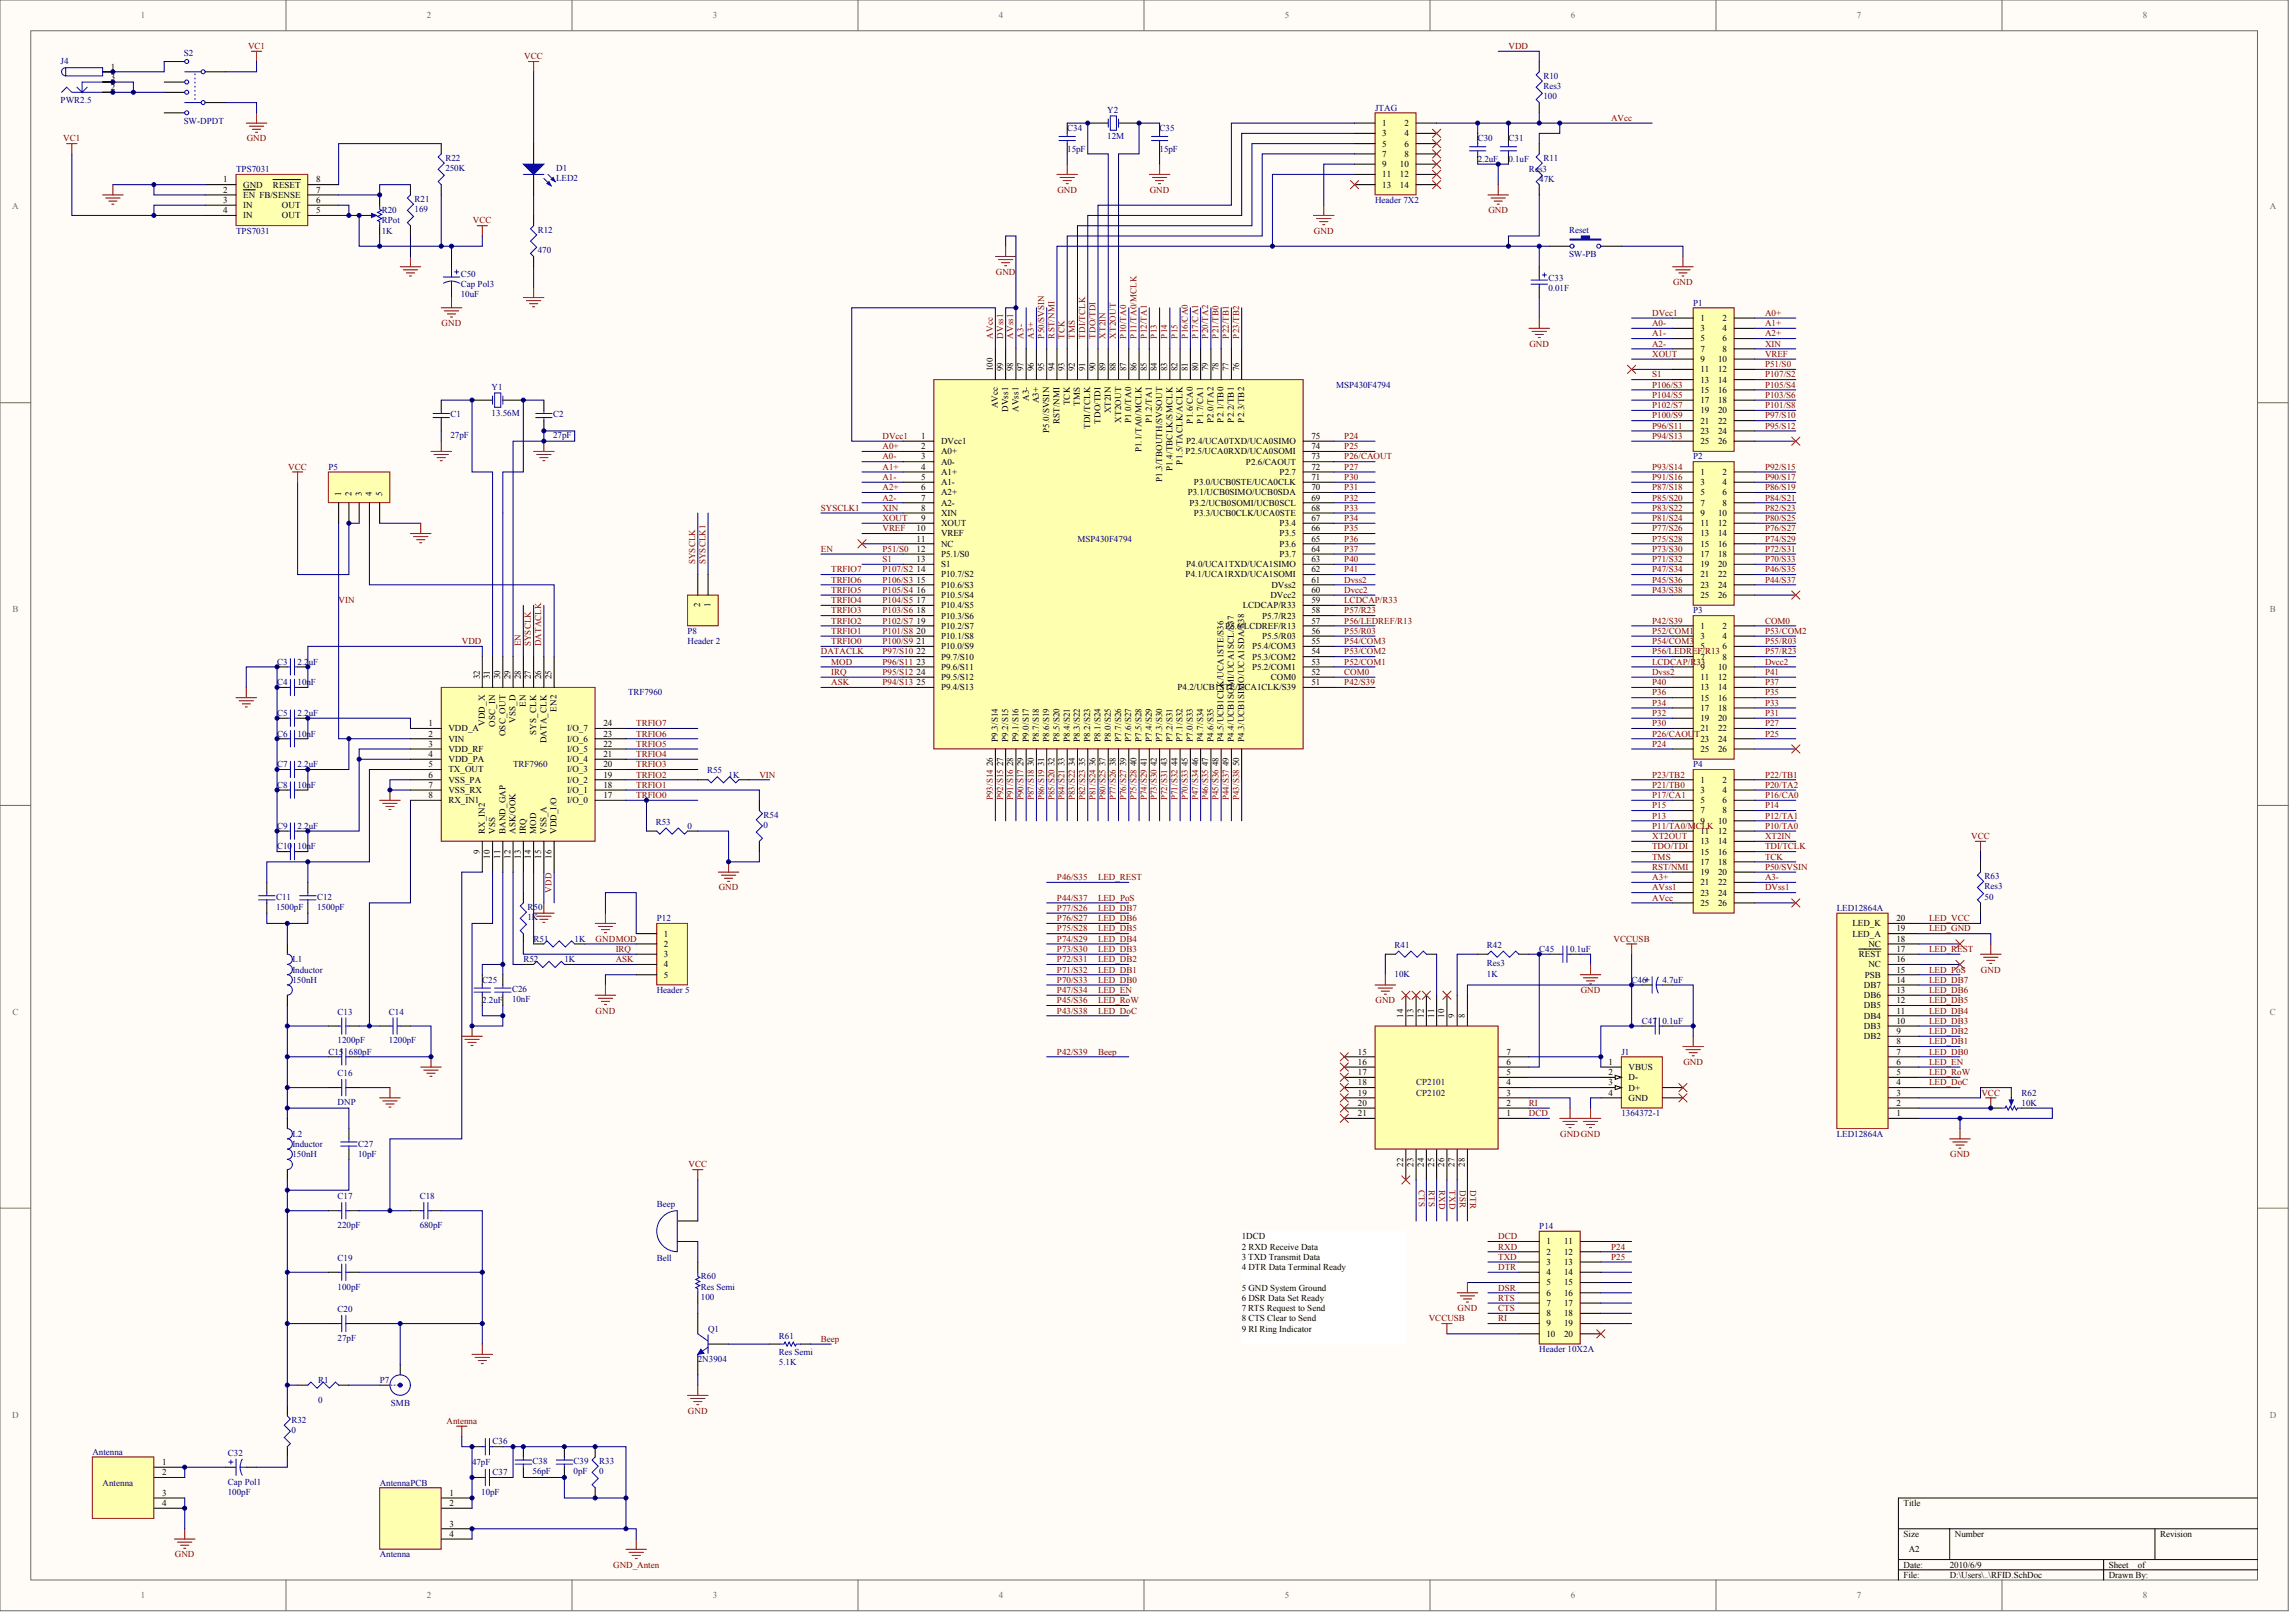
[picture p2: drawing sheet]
<svg xmlns="http://www.w3.org/2000/svg" width="840mm" height="594mm" viewBox="0 0 840 594" stroke-linecap="round" stroke-linejoin="round" font-family="sans-serif">
<defs><g id="words">
<g font-size="3.3" fill="#696969">
<text x="51.6" y="6.7">1</text>
<text x="156.3" y="6.7">2</text>
<text x="261" y="6.7">3</text>
<text x="365.7" y="6.7">4</text>
<text x="470.4" y="6.7">5</text>
<text x="575.2" y="6.7">6</text>
<text x="679.9" y="6.7">7</text>
<text x="784.6" y="6.7">8</text>
<text x="4.4" y="76.6">A</text>
<text x="831.1" y="76.6">A</text>
<text x="4.5" y="224">B</text>
<text x="831.2" y="224">B</text>
<text x="4.5" y="371.4">C</text>
<text x="831.2" y="371.4">C</text>
<text x="4.4" y="518.9">D</text>
<text x="831.1" y="518.9">D</text>
<text x="51.6" y="585.1">1</text>
<text x="156.3" y="585.1">2</text>
<text x="261" y="585.1">3</text>
<text x="365.7" y="585.1">4</text>
<text x="470.4" y="585.1">5</text>
<text x="575.2" y="585.1">6</text>
<text x="679.9" y="585.1">7</text>
<text x="784.6" y="585.1">8</text>
</g>
<g font-size="3.3" fill="#800000">
<text x="90.8" y="18">VC1</text>
<text x="552.3" y="18">VDD</text>
<text x="192" y="21.7">VCC</text>
<text x="589.9" y="44.3">AVcc</text>
<text x="23.2" y="51.8">VC1</text>
<text x="90.3" y="51.8">GND</text>
<text x="387.2" y="70.5">GND</text>
<text x="421" y="70.5">GND</text>
<text x="173.2" y="81.8">VCC</text>
<text x="545" y="78.1">GND</text>
<text x="481.1" y="85.6">GND</text>
<text x="364.6" y="100.6">GND</text>
<text x="612.6" y="104.3">GND</text>
<text x="161.7" y="119.4">GND</text>
<text x="605" y="115.6">DVcc1</text>
<text x="605" y="119.4">A0-</text>
<text x="646.3" y="115.6">A0+</text>
<text x="646.3" y="119.4">A1+</text>
<text x="363.5" y="123.9" transform="rotate(-90 363.5 123.9)">AVcc</text>
<text x="367.3" y="123.9" transform="rotate(-90 367.3 123.9)">DVss1</text>
<text x="371" y="123.9" transform="rotate(-90 371 123.9)">AVss1</text>
<text x="374.8" y="123.9" transform="rotate(-90 374.8 123.9)">A3-</text>
<text x="378.5" y="123.9" transform="rotate(-90 378.5 123.9)">A3+</text>
<text x="382.3" y="123.9" transform="rotate(-90 382.3 123.9)">P50/SVSIN</text>
<text x="386.1" y="123.9" transform="rotate(-90 386.1 123.9)">RST/NMI</text>
<text x="389.8" y="123.9" transform="rotate(-90 389.8 123.9)">TCK</text>
<text x="393.6" y="123.9" transform="rotate(-90 393.6 123.9)">TMS</text>
<text x="397.3" y="123.9" transform="rotate(-90 397.3 123.9)">TDI/TCLK</text>
<text x="401.1" y="123.9" transform="rotate(-90 401.1 123.9)">TDO/TDI</text>
<text x="404.8" y="123.9" transform="rotate(-90 404.8 123.9)">XT2IN</text>
<text x="408.6" y="123.9" transform="rotate(-90 408.6 123.9)">XT2OUT</text>
<text x="412.4" y="123.9" transform="rotate(-90 412.4 123.9)">P10/TA0</text>
<text x="416.1" y="123.9" transform="rotate(-90 416.1 123.9)">P11/TA0/MCLK</text>
<text x="419.9" y="123.9" transform="rotate(-90 419.9 123.9)">P12/TA1</text>
<text x="423.6" y="123.9" transform="rotate(-90 423.6 123.9)">P13</text>
<text x="427.4" y="123.9" transform="rotate(-90 427.4 123.9)">P14</text>
<text x="431.1" y="123.9" transform="rotate(-90 431.1 123.9)">P15</text>
<text x="434.9" y="123.9" transform="rotate(-90 434.9 123.9)">P16/CA0</text>
<text x="438.7" y="123.9" transform="rotate(-90 438.7 123.9)">P17/CA1</text>
<text x="442.4" y="123.9" transform="rotate(-90 442.4 123.9)">P20/TA2</text>
<text x="446.2" y="123.9" transform="rotate(-90 446.2 123.9)">P21/TB0</text>
<text x="449.9" y="123.9" transform="rotate(-90 449.9 123.9)">P22/TB1</text>
<text x="453.7" y="123.9" transform="rotate(-90 453.7 123.9)">P23/TB2</text>
<text x="605" y="123.1">A1-</text>
<text x="646.3" y="123.1">A2+</text>
<text x="560" y="126.9">GND</text>
<text x="605" y="126.9">A2-</text>
<text x="605" y="130.6">XOUT</text>
<text x="646.3" y="126.9">XIN</text>
<text x="646.3" y="130.6">VREF</text>
<text x="646.3" y="134.4">P51/S0</text>
<text x="605" y="138.1">S1</text>
<text x="605" y="141.9">P106/S3</text>
<text x="646.3" y="138.1">P107/S2</text>
<text x="646.3" y="141.9">P105/S4</text>
<text x="605" y="145.7">P104/S5</text>
<text x="605" y="149.4">P102/S7</text>
<text x="646.3" y="145.7">P103/S6</text>
<text x="646.3" y="149.4">P101/S8</text>
<text x="605" y="153.2">P100/S9</text>
<text x="646.3" y="153.2">P97/S10</text>
<text x="323.1" y="160.7">DVcc1</text>
<text x="492.2" y="160.7">P24</text>
<text x="605" y="156.9">P96/S11</text>
<text x="605" y="160.7">P94/S13</text>
<text x="646.3" y="156.9">P95/S12</text>
<text x="323.1" y="164.4">A0+</text>
<text x="492.2" y="164.4">P25</text>
<text x="105.5" y="171.9">VCC</text>
<text x="323.1" y="168.2">A0-</text>
<text x="323.1" y="171.9">A1+</text>
<text x="492.2" y="168.2">P26/CAOUT</text>
<text x="492.2" y="171.9">P27</text>
<text x="605" y="171.9">P93/S14</text>
<text x="646.3" y="171.9">P92/S15</text>
<text x="323.1" y="175.7">A1-</text>
<text x="323.1" y="179.5">A2+</text>
<text x="492.2" y="175.7">P30</text>
<text x="492.2" y="179.5">P31</text>
<text x="605" y="175.7">P91/S16</text>
<text x="605" y="179.5">P87/S18</text>
<text x="646.3" y="175.7">P90/S17</text>
<text x="646.3" y="179.5">P86/S19</text>
<text x="323.1" y="183.2">A2-</text>
<text x="492.2" y="183.2">P32</text>
<text x="605" y="183.2">P85/S20</text>
<text x="646.3" y="183.2">P84/S21</text>
<text x="300.6" y="187">SYSCLK1</text>
<text x="323.1" y="187">XIN</text>
<text x="323.1" y="190.7">XOUT</text>
<text x="492.2" y="190.7">P34</text>
<text x="492.2" y="187">P33</text>
<text x="605" y="187">P83/S22</text>
<text x="605" y="190.7">P81/S24</text>
<text x="646.3" y="187">P82/S23</text>
<text x="646.3" y="190.7">P80/S25</text>
<text x="323.1" y="194.5">VREF</text>
<text x="492.2" y="194.5">P35</text>
<text x="605" y="194.5">P77/S26</text>
<text x="646.3" y="194.5">P76/S27</text>
<text x="300.6" y="202">EN</text>
<text x="323.1" y="202">P51/S0</text>
<text x="492.2" y="202">P37</text>
<text x="492.2" y="198.2">P36</text>
<text x="605" y="198.2">P75/S28</text>
<text x="605" y="202">P73/S30</text>
<text x="646.3" y="198.2">P74/S29</text>
<text x="646.3" y="202">P72/S31</text>
<text x="254.5" y="206.6" transform="rotate(-90 254.5 206.6)">SYSCLK</text>
<text x="258.3" y="206.6" transform="rotate(-90 258.3 206.6)">SYSCLK1</text>
<text x="304.4" y="209.5">TRFIO7</text>
<text x="323.1" y="205.7">S1</text>
<text x="323.1" y="209.5">P107/S2</text>
<text x="492.2" y="209.5">P41</text>
<text x="492.2" y="205.7">P40</text>
<text x="605" y="205.7">P71/S32</text>
<text x="605" y="209.5">P47/S34</text>
<text x="646.3" y="205.7">P70/S33</text>
<text x="646.3" y="209.5">P46/S35</text>
<text x="304.4" y="213.3">TRFIO6</text>
<text x="323.1" y="213.3">P106/S3</text>
<text x="492.2" y="213.3">Dvss2</text>
<text x="605" y="213.3">P45/S36</text>
<text x="646.3" y="213.3">P44/S37</text>
<text x="124" y="220.8">VIN</text>
<text x="304.4" y="217">TRFIO5</text>
<text x="304.4" y="220.8">TRFIO4</text>
<text x="323.1" y="217">P105/S4</text>
<text x="323.1" y="220.8">P104/S5</text>
<text x="492.2" y="220.8">LCDCAP/R33</text>
<text x="492.2" y="217">Dvcc2</text>
<text x="605" y="217">P43/S38</text>
<text x="304.4" y="224.5">TRFIO3</text>
<text x="323.1" y="224.5">P103/S6</text>
<text x="492.2" y="224.5">P57/R23</text>
<text x="304.4" y="228.3">TRFIO2</text>
<text x="304.4" y="232">TRFIO1</text>
<text x="323.1" y="228.3">P102/S7</text>
<text x="323.1" y="232">P101/S8</text>
<text x="492.2" y="232">P55/R03</text>
<text x="492.2" y="228.3">P56/LEDREF/R13</text>
<text x="605" y="228.3">P42/S39</text>
<text x="605" y="232">P52/COM1</text>
<text x="646.3" y="228.3">COM0</text>
<text x="646.3" y="232">P53/COM2</text>
<text x="169.1" y="235.8">VDD</text>
<text x="190.7" y="236.6" transform="rotate(-90 190.7 236.6)">EN</text>
<text x="194.4" y="236.6" transform="rotate(-90 194.4 236.6)">SYSCLK</text>
<text x="198.2" y="236.6" transform="rotate(-90 198.2 236.6)">DATACLK</text>
<text x="300.6" y="239.5">DATACLK</text>
<text x="304.4" y="235.8">TRFIO0</text>
<text x="323.1" y="235.8">P100/S9</text>
<text x="323.1" y="239.5">P97/S10</text>
<text x="492.2" y="239.5">P53/COM2</text>
<text x="492.2" y="235.8">P54/COM3</text>
<text x="605" y="235.8">P54/COM3</text>
<text x="605" y="239.5">P56/LEDREF/R13</text>
<text x="646.3" y="235.8">P55/R03</text>
<text x="646.3" y="239.5">P57/R23</text>
<text x="304.4" y="243.3">MOD</text>
<text x="323.1" y="243.3">P96/S11</text>
<text x="492.2" y="243.3">P52/COM1</text>
<text x="605" y="243.3">LCDCAP/R33</text>
<text x="646.3" y="243.3">Dvcc2</text>
<text x="304.4" y="247.1">IRQ</text>
<text x="304.4" y="250.8">ASK</text>
<text x="323.1" y="247.1">P95/S12</text>
<text x="323.1" y="250.8">P94/S13</text>
<text x="492.2" y="250.8">P42/S39</text>
<text x="492.2" y="247.1">COM0</text>
<text x="605" y="247.1">Dvss2</text>
<text x="605" y="250.8">P40</text>
<text x="646.3" y="247.1">P41</text>
<text x="646.3" y="250.8">P37</text>
<text x="605" y="254.6">P36</text>
<text x="646.3" y="254.6">P35</text>
<text x="605" y="258.3">P34</text>
<text x="605" y="262.1">P32</text>
<text x="646.3" y="262.1">P31</text>
<text x="646.3" y="258.3">P33</text>
<text x="233" y="265.8">TRFIO7</text>
<text x="233" y="269.6">TRFIO6</text>
<text x="605" y="265.8">P30</text>
<text x="605" y="269.6">P26/CAOUT</text>
<text x="646.3" y="265.8">P27</text>
<text x="646.3" y="269.6">P25</text>
<text x="233" y="273.3">TRFIO5</text>
<text x="605" y="273.3">P24</text>
<text x="233" y="277.1">TRFIO4</text>
<text x="233" y="280.9">TRFIO3</text>
<text x="233" y="284.6">TRFIO2</text>
<text x="278.1" y="284.6">VIN</text>
<text x="605" y="284.6">P23/TB2</text>
<text x="646.3" y="284.6">P22/TB1</text>
<text x="233" y="288.4">TRFIO1</text>
<text x="233" y="292.1">TRFIO0</text>
<text x="363.5" y="292.9" transform="rotate(-90 363.5 292.9)">P93/S14</text>
<text x="367.3" y="292.9" transform="rotate(-90 367.3 292.9)">P92/S15</text>
<text x="371" y="292.9" transform="rotate(-90 371 292.9)">P91/S16</text>
<text x="374.8" y="292.9" transform="rotate(-90 374.8 292.9)">P90/S17</text>
<text x="378.5" y="292.9" transform="rotate(-90 378.5 292.9)">P87/S18</text>
<text x="382.3" y="292.9" transform="rotate(-90 382.3 292.9)">P86/S19</text>
<text x="386.1" y="292.9" transform="rotate(-90 386.1 292.9)">P85/S20</text>
<text x="389.8" y="292.9" transform="rotate(-90 389.8 292.9)">P84/S21</text>
<text x="393.6" y="292.9" transform="rotate(-90 393.6 292.9)">P83/S22</text>
<text x="397.3" y="292.9" transform="rotate(-90 397.3 292.9)">P82/S23</text>
<text x="401.1" y="292.9" transform="rotate(-90 401.1 292.9)">P81/S24</text>
<text x="404.8" y="292.9" transform="rotate(-90 404.8 292.9)">P80/S25</text>
<text x="408.6" y="292.9" transform="rotate(-90 408.6 292.9)">P77/S26</text>
<text x="412.4" y="292.9" transform="rotate(-90 412.4 292.9)">P76/S27</text>
<text x="416.1" y="292.9" transform="rotate(-90 416.1 292.9)">P75/S28</text>
<text x="419.9" y="292.9" transform="rotate(-90 419.9 292.9)">P74/S29</text>
<text x="423.6" y="292.9" transform="rotate(-90 423.6 292.9)">P73/S30</text>
<text x="427.4" y="292.9" transform="rotate(-90 427.4 292.9)">P72/S31</text>
<text x="431.1" y="292.9" transform="rotate(-90 431.1 292.9)">P71/S32</text>
<text x="434.9" y="292.9" transform="rotate(-90 434.9 292.9)">P70/S33</text>
<text x="438.7" y="292.9" transform="rotate(-90 438.7 292.9)">P47/S34</text>
<text x="442.4" y="292.9" transform="rotate(-90 442.4 292.9)">P46/S35</text>
<text x="446.2" y="292.9" transform="rotate(-90 446.2 292.9)">P45/S36</text>
<text x="449.9" y="292.9" transform="rotate(-90 449.9 292.9)">P44/S37</text>
<text x="453.7" y="292.9" transform="rotate(-90 453.7 292.9)">P43/S38</text>
<text x="605" y="288.4">P21/TB0</text>
<text x="605" y="292.1">P17/CA1</text>
<text x="646.3" y="288.4">P20/TA2</text>
<text x="646.3" y="292.1">P16/CA0</text>
<text x="605" y="299.6">P13</text>
<text x="605" y="295.9">P15</text>
<text x="646.3" y="295.9">P14</text>
<text x="646.3" y="299.6">P12/TA1</text>
<text x="605" y="303.4">P11/TA0/MCLK</text>
<text x="646.3" y="303.4">P10/TA0</text>
<text x="605" y="310.9">TDO/TDI</text>
<text x="605" y="307.2">XT2OUT</text>
<text x="646.3" y="310.9">TDI/TCLK</text>
<text x="646.3" y="307.2">XT2IN</text>
<text x="721.8" y="307.2">VCC</text>
<text x="605" y="314.7">TMS</text>
<text x="646.3" y="314.7">TCK</text>
<text x="387" y="322.2">P46/S35</text>
<text x="402" y="322.2">LED_REST</text>
<text x="605" y="322.2">A3+</text>
<text x="605" y="318.4">RST/NMI</text>
<text x="646.3" y="322.2">A3-</text>
<text x="646.3" y="318.4">P50/SVSIN</text>
<text x="201.9" y="326.7" transform="rotate(-90 201.9 326.7)">VDD</text>
<text x="263.2" y="325.9">GND</text>
<text x="387" y="329.7">P44/S37</text>
<text x="402" y="329.7">LED_PoS</text>
<text x="605" y="329.7">AVcc</text>
<text x="605" y="325.9">AVss1</text>
<text x="646.3" y="325.9">DVss1</text>
<text x="387" y="333.4">P77/S26</text>
<text x="402" y="333.4">LED_DB7</text>
<text x="387" y="337.2">P76/S27</text>
<text x="387" y="341">P75/S28</text>
<text x="402" y="341">LED_DB5</text>
<text x="402" y="337.2">LED_DB6</text>
<text x="706.4" y="337.2">LED_VCC</text>
<text x="706.4" y="341">LED_GND</text>
<text x="218.1" y="344.7">GNDMOD</text>
<text x="387" y="344.7">P74/S29</text>
<text x="402" y="344.7">LED_DB4</text>
<text x="590.8" y="344.7">VCCUSB</text>
<text x="225.4" y="348.5">IRQ</text>
<text x="225.4" y="352.2">ASK</text>
<text x="387" y="348.5">P73/S30</text>
<text x="387" y="352.2">P72/S31</text>
<text x="402" y="352.2">LED_DB2</text>
<text x="402" y="348.5">LED_DB3</text>
<text x="706.4" y="348.5">LED_REST</text>
<text x="387" y="356">P71/S32</text>
<text x="387" y="359.7">P70/S33</text>
<text x="402" y="359.7">LED_DB0</text>
<text x="402" y="356">LED_DB1</text>
<text x="706.4" y="359.7">LED_DB7</text>
<text x="706.4" y="356">LED_PoS</text>
<text x="725.3" y="356">GND</text>
<text x="387" y="363.5">P47/S34</text>
<text x="402" y="363.5">LED_EN</text>
<text x="578.8" y="363.5">GND</text>
<text x="706.4" y="363.5">LED_DB6</text>
<text x="218.1" y="371">GND</text>
<text x="387" y="367.2">P45/S36</text>
<text x="387" y="371">P43/S38</text>
<text x="402" y="371">LED_DoC</text>
<text x="402" y="367.2">LED_RoW</text>
<text x="503.7" y="367.2">GND</text>
<text x="706.4" y="371">LED_DB4</text>
<text x="706.4" y="367.2">LED_DB5</text>
<text x="706.4" y="374.8">LED_DB3</text>
<text x="706.4" y="382.3">LED_DB1</text>
<text x="706.4" y="378.5">LED_DB2</text>
<text x="387" y="386">P42/S39</text>
<text x="402" y="386">Beep</text>
<text x="616.4" y="389.8">GND</text>
<text x="706.4" y="386">LED_DB0</text>
<text x="706.4" y="389.8">LED_EN</text>
<text x="706.4" y="393.5">LED_RoW</text>
<text x="706.4" y="397.3">LED_DoC</text>
<text x="725.5" y="401">VCC</text>
<text x="559.9" y="404.8">RI</text>
<text x="559.9" y="408.6">DCD</text>
<text x="571.3" y="416.1">GNDGND</text>
<text x="714.1" y="423.6">GND</text>
<text x="252.1" y="427.3">VCC</text>
<text x="519.5" y="435.7" transform="rotate(90 519.5 435.7)">CTS</text>
<text x="523.2" y="435.7" transform="rotate(90 523.2 435.7)">RTS</text>
<text x="527" y="435.7" transform="rotate(90 527 435.7)">RXD</text>
<text x="530.8" y="435.7" transform="rotate(90 530.8 435.7)">TXD</text>
<text x="534.5" y="435.7" transform="rotate(90 534.5 435.7)">DSR</text>
<text x="538.3" y="435.7" transform="rotate(90 538.3 435.7)">DTR</text>
<text x="548.6" y="453.6">DCD</text>
<text x="548.6" y="457.4">RXD</text>
<text x="548.6" y="461.1">TXD</text>
<text x="589.9" y="457.4">P24</text>
<text x="589.9" y="461.1">P25</text>
<text x="548.6" y="464.9">DTR</text>
<text x="548.6" y="472.4">DSR</text>
<text x="533.7" y="479.9">GND</text>
<text x="548.6" y="476.2">RTS</text>
<text x="548.6" y="479.9">CTS</text>
<text x="523.2" y="483.7">VCCUSB</text>
<text x="548.6" y="483.7">RI</text>
<text x="300.6" y="491.2">Beep</text>
<text x="163.5" y="521.2">Antenna</text>
<text x="251.9" y="517.5">GND</text>
<text x="64" y="570">GND</text>
<text x="224.5" y="573.8">GND_Anten</text>
</g>
<g font-size="3.3" fill="#000080">
<text x="22.2" y="23.6">J4</text>
<text x="67.3" y="20.6">S2</text>
<text x="565.1" y="28.9">R10</text>
<text x="565.1" y="32.6">Res3</text>
<text x="22.2" y="37.9">PWR2.5</text>
<text x="405.4" y="41.2">Y2</text>
<text x="503.5" y="40.5">JTAG</text>
<text x="565.1" y="36.4">100</text>
<text x="67.3" y="45.4">SW-DPDT</text>
<text x="390.8" y="48">C34</text>
<text x="405.4" y="51">12M</text>
<text x="424.6" y="48">C35</text>
<text x="541.1" y="51.8">C30</text>
<text x="552.3" y="51.8">C31</text>
<text x="163.1" y="58.9">R22</text>
<text x="390.8" y="55.5">15pF</text>
<text x="424.6" y="55.5">15pF</text>
<text x="541.1" y="59.3">2.2uF</text>
<text x="552.3" y="59.3">0.1uF</text>
<text x="565.1" y="58.9">R11</text>
<text x="86.4" y="63">TPS7031</text>
<text x="163.1" y="62.7">250K</text>
<text x="203.7" y="62.7">D1</text>
<text x="559.9" y="63">Res3</text>
<text x="203.7" y="66.4">LED2</text>
<text x="563.6" y="66.8">47K</text>
<text x="151.8" y="77.7">169</text>
<text x="151.8" y="73.9">R21</text>
<text x="503.5" y="74.3">Header 7X2</text>
<text x="139.8" y="78.1">R20</text>
<text x="139.8" y="81.8">RPot</text>
<text x="86.4" y="85.6">TPS7031</text>
<text x="139.8" y="85.6">1K</text>
<text x="196.9" y="85.2">R12</text>
<text x="574.5" y="85.2">Reset</text>
<text x="196.9" y="92.7">470</text>
<text x="574.5" y="94.2">SW-PB</text>
<text x="168.7" y="101.3">C50</text>
<text x="168.7" y="105.1">Cap Pol3</text>
<text x="567" y="106.6">0.01F</text>
<text x="567" y="102.8">C33</text>
<text x="168.7" y="108.9">10uF</text>
<text x="620" y="111.9">P1</text>
<text x="180" y="142.7">Y1</text>
<text x="489.2" y="141.9">MSP430F4794</text>
<text x="165" y="152.8">C1</text>
<text x="180" y="152.4">13.56M</text>
<text x="202.5" y="152.8">C2</text>
<text x="165" y="160.3">27pF</text>
<text x="202.5" y="160.3">27pF</text>
<text x="120.2" y="171.9">P5</text>
<text x="620" y="168.2">P2</text>
<text x="394.5" y="198.2">MSP430F4794</text>
<text x="620" y="224.5">P3</text>
<text x="251.8" y="232">P8</text>
<text x="251.8" y="235.8">Header 2</text>
<text x="101.5" y="243.3">C3</text>
<text x="109" y="243.3">2.2uF</text>
<text x="101.5" y="250.8">C4</text>
<text x="109" y="250.8">10nF</text>
<text x="230" y="254.6">TRF7960</text>
<text x="101.5" y="262.1">C5</text>
<text x="109" y="262.1">2.2uF</text>
<text x="101.5" y="269.6">C6</text>
<text x="109" y="269.6">10nF</text>
<text x="101.5" y="280.9">C7</text>
<text x="109" y="280.9">2.2uF</text>
<text x="187.9" y="280.9">TRF7960</text>
<text x="620" y="280.9">P4</text>
<text x="258.9" y="283.1">R55</text>
<text x="266.8" y="284.6">1K</text>
<text x="101.5" y="288.4">C8</text>
<text x="109" y="288.4">10nF</text>
<text x="279.6" y="299.3">R54</text>
<text x="101.5" y="303.4">C9</text>
<text x="109" y="303.4">2.2uF</text>
<text x="240.1" y="301.9">R53</text>
<text x="251.8" y="303.4">0</text>
<text x="279.6" y="303">0</text>
<text x="101.5" y="310.9">C10</text>
<text x="109" y="310.9">10nF</text>
<text x="726.7" y="321.8">R63</text>
<text x="101.1" y="329.3">C11</text>
<text x="116.1" y="329.3">C12</text>
<text x="726.7" y="329.3">50</text>
<text x="726.7" y="325.6">Res3</text>
<text x="101.1" y="333.1">1500pF</text>
<text x="116.1" y="333.1">1500pF</text>
<text x="193.1" y="333.1">R50</text>
<text x="672.6" y="333.4">LED12864A</text>
<text x="193.1" y="336.8">1K</text>
<text x="240.5" y="337.2">P12</text>
<text x="195.4" y="344.7">R51</text>
<text x="210.4" y="344.7">1K</text>
<text x="510.6" y="347">R41</text>
<text x="544.5" y="347">R42</text>
<text x="107.1" y="352.2">L1</text>
<text x="191.6" y="352.2">R52</text>
<text x="206.7" y="352.2">1K</text>
<text x="544.5" y="353.7">Res3</text>
<text x="563.6" y="348.5">C45</text>
<text x="574.9" y="348.5">0.1uF</text>
<text x="107.1" y="359.7">150nH</text>
<text x="107.1" y="356">Inductor</text>
<text x="176.6" y="359.7">C25</text>
<text x="510.6" y="357.5">10K</text>
<text x="544.5" y="357.5">1K</text>
<text x="597.4" y="359.7">C46</text>
<text x="608.7" y="359.7">4.7uF</text>
<text x="187.5" y="363.1">C26</text>
<text x="240.5" y="363.5">Header 5</text>
<text x="123.6" y="371.4">C13</text>
<text x="142.4" y="371.4">C14</text>
<text x="176.6" y="367.2">2.2uF</text>
<text x="187.5" y="366.9">10nF</text>
<text x="601.2" y="374.8">C47</text>
<text x="608.7" y="374.8">0.1uF</text>
<text x="123.6" y="381.9">1200pF</text>
<text x="142.4" y="381.9">1200pF</text>
<text x="120.2" y="386">C15</text>
<text x="127.8" y="386">680pF</text>
<text x="593.7" y="386">J1</text>
<text x="123.6" y="393.9">C16</text>
<text x="518.5" y="397.3">CP2101</text>
<text x="518.5" y="401">CP2102</text>
<text x="740.2" y="401">R62</text>
<text x="123.6" y="404.4">DNP</text>
<text x="740.2" y="404.8">10K</text>
<text x="593.7" y="408.6">1364372-1</text>
<text x="107.1" y="416.1">L2</text>
<text x="107.1" y="419.8">Inductor</text>
<text x="131.1" y="419.8">C27</text>
<text x="672.6" y="416.1">LED12864A</text>
<text x="107.1" y="423.6">150nH</text>
<text x="131.1" y="423.6">10pF</text>
<text x="123.6" y="439">C17</text>
<text x="153.7" y="439">C18</text>
<text x="240.5" y="442">Beep</text>
<text x="123.6" y="449.5">220pF</text>
<text x="153.7" y="449.5">680pF</text>
<text x="563.6" y="449.9">P14</text>
<text x="123.6" y="461.5">C19</text>
<text x="240.5" y="461.5">Bell</text>
<text x="123.6" y="472">100pF</text>
<text x="256.6" y="468.3">R60</text>
<text x="256.6" y="472">Res Semi</text>
<text x="256.6" y="475.8">100</text>
<text x="123.6" y="480.3">C20</text>
<text x="123.6" y="490.8">27pF</text>
<text x="259.3" y="487.4">Q1</text>
<text x="285.2" y="490.1">R61</text>
<text x="285.2" y="496.1">Res Semi</text>
<text x="563.6" y="494.9">Header 10X2A</text>
<text x="255.5" y="498.7">2N3904</text>
<text x="285.2" y="499.8">5.1K</text>
<text x="116.5" y="506.2">R1</text>
<text x="139" y="506.2">P7</text>
<text x="116.5" y="513.7">0</text>
<text x="143.2" y="514.5">SMB</text>
<text x="106.7" y="520.8">R32</text>
<text x="106.7" y="524.6">0</text>
<text x="33.8" y="532.5">Antenna</text>
<text x="83.4" y="532.9">C32</text>
<text x="180.4" y="528.7">C36</text>
<text x="172.8" y="536.2">47pF</text>
<text x="195" y="539.6">56pF</text>
<text x="195" y="535.9">C38</text>
<text x="210" y="539.6">0pF</text>
<text x="210" y="535.9">C39</text>
<text x="219.4" y="539.6">0</text>
<text x="219.4" y="535.9">R33</text>
<text x="37.6" y="543.8">Antenna</text>
<text x="83.4" y="543.4">Cap Pol1</text>
<text x="139" y="543.8">AntennaPCB</text>
<text x="180.4" y="540">C37</text>
<text x="83.4" y="547.1">100pF</text>
<text x="176.2" y="547.1">10pF</text>
<text x="139" y="570">Antenna</text>
</g>
<g font-size="3.3">
<text x="40.6" y="25.5">1</text>
<text x="40.6" y="29.2">3</text>
<text x="40.6" y="33">2</text>
<text x="506.1" y="46.1">1</text>
<text x="514.2" y="46.1">2</text>
<text x="506.1" y="49.9">3</text>
<text x="506.1" y="53.6">5</text>
<text x="514.2" y="49.9">4</text>
<text x="514.2" y="53.6">6</text>
<text x="506.1" y="57.4">7</text>
<text x="514.2" y="57.4">8</text>
<text x="506.1" y="61.2">9</text>
<text x="506.1" y="64.9">11</text>
<text x="512.6" y="61.2">10</text>
<text x="512.6" y="64.9">12</text>
<text x="81.8" y="66.8">1</text>
<text x="81.8" y="70.5">2</text>
<text x="89.1" y="68.7">GND</text>
<text x="99.9" y="68.7">RESET</text>
<text x="115.7" y="70.5">7</text>
<text x="115.7" y="66.8">8</text>
<text x="506.1" y="68.7">13</text>
<text x="512.6" y="68.7">14</text>
<text x="81.8" y="74.3">3</text>
<text x="89.1" y="72.4">EN FB/SENSE</text>
<text x="89.1" y="76.2">IN</text>
<text x="103.3" y="76.2">OUT</text>
<text x="115.7" y="74.3">6</text>
<text x="81.8" y="78.1">4</text>
<text x="89.1" y="79.9">IN</text>
<text x="103.3" y="79.9">OUT</text>
<text x="115.7" y="78.1">5</text>
<text x="622.6" y="117.5">1</text>
<text x="630.7" y="117.5">2</text>
<text x="622.6" y="121.2">3</text>
<text x="622.6" y="125">5</text>
<text x="630.7" y="121.2">4</text>
<text x="630.7" y="125">6</text>
<text x="622.6" y="128.8">7</text>
<text x="630.7" y="128.8">8</text>
<text x="363.5" y="136" transform="rotate(-90 363.5 136)">100</text>
<text x="367.3" y="136" transform="rotate(-90 367.3 136)">99</text>
<text x="371" y="136" transform="rotate(-90 371 136)">98</text>
<text x="374.8" y="136" transform="rotate(-90 374.8 136)">97</text>
<text x="378.5" y="136" transform="rotate(-90 378.5 136)">96</text>
<text x="382.3" y="136" transform="rotate(-90 382.3 136)">95</text>
<text x="386.1" y="136" transform="rotate(-90 386.1 136)">94</text>
<text x="389.8" y="136" transform="rotate(-90 389.8 136)">93</text>
<text x="393.6" y="136" transform="rotate(-90 393.6 136)">92</text>
<text x="397.3" y="136" transform="rotate(-90 397.3 136)">91</text>
<text x="401.1" y="136" transform="rotate(-90 401.1 136)">90</text>
<text x="404.8" y="136" transform="rotate(-90 404.8 136)">89</text>
<text x="408.6" y="136" transform="rotate(-90 408.6 136)">88</text>
<text x="412.4" y="136" transform="rotate(-90 412.4 136)">87</text>
<text x="416.1" y="136" transform="rotate(-90 416.1 136)">86</text>
<text x="419.9" y="136" transform="rotate(-90 419.9 136)">85</text>
<text x="423.6" y="136" transform="rotate(-90 423.6 136)">84</text>
<text x="427.4" y="136" transform="rotate(-90 427.4 136)">83</text>
<text x="431.1" y="136" transform="rotate(-90 431.1 136)">82</text>
<text x="434.9" y="136" transform="rotate(-90 434.9 136)">81</text>
<text x="438.7" y="136" transform="rotate(-90 438.7 136)">80</text>
<text x="442.4" y="136" transform="rotate(-90 442.4 136)">79</text>
<text x="446.2" y="136" transform="rotate(-90 446.2 136)">78</text>
<text x="449.9" y="136" transform="rotate(-90 449.9 136)">77</text>
<text x="453.7" y="136" transform="rotate(-90 453.7 136)">76</text>
<text x="622.6" y="132.5">9</text>
<text x="622.6" y="136.3">11</text>
<text x="629.1" y="132.5">10</text>
<text x="629.1" y="136.3">12</text>
<text x="622.6" y="140">13</text>
<text x="622.6" y="143.8">15</text>
<text x="629.1" y="140">14</text>
<text x="629.1" y="143.8">16</text>
<text x="365.4" y="149.5" transform="rotate(-90 365.4 149.5)">AVcc</text>
<text x="376.7" y="146.8" transform="rotate(-90 376.7 146.8)">A3-</text>
<text x="380.4" y="147.6" transform="rotate(-90 380.4 147.6)">A3+</text>
<text x="391.7" y="148.3" transform="rotate(-90 391.7 148.3)">TCK</text>
<text x="395.5" y="148.5" transform="rotate(-90 395.5 148.5)">TMS</text>
<text x="622.6" y="147.5">17</text>
<text x="629.1" y="147.5">18</text>
<text x="369.2" y="150.8" transform="rotate(-90 369.2 150.8)">DVss1</text>
<text x="372.9" y="150.8" transform="rotate(-90 372.9 150.8)">AVss1</text>
<text x="387.9" y="155.3" transform="rotate(-90 387.9 155.3)">RST/NMI</text>
<text x="403" y="155.1" transform="rotate(-90 403 155.1)">TDO/TDI</text>
<text x="406.7" y="151.3" transform="rotate(-90 406.7 151.3)">XT2IN</text>
<text x="410.5" y="154.7" transform="rotate(-90 410.5 154.7)">XT2OUT</text>
<text x="414.2" y="154.8" transform="rotate(-90 414.2 154.8)">P1.0/TA0</text>
<text x="421.8" y="154.8" transform="rotate(-90 421.8 154.8)">P1.2/TA1</text>
<text x="436.8" y="155" transform="rotate(-90 436.8 155)">P1.6/CA0</text>
<text x="440.5" y="155" transform="rotate(-90 440.5 155)">P1.7/CA1</text>
<text x="444.3" y="154.8" transform="rotate(-90 444.3 154.8)">P2.0/TA2</text>
<text x="448.1" y="154.7" transform="rotate(-90 448.1 154.7)">P2.1/TB0</text>
<text x="451.8" y="154.7" transform="rotate(-90 451.8 154.7)">P2.2/TB1</text>
<text x="455.6" y="154.7" transform="rotate(-90 455.6 154.7)">P2.3/TB2</text>
<text x="622.6" y="151.3">19</text>
<text x="622.6" y="155">21</text>
<text x="629.1" y="151.3">20</text>
<text x="629.1" y="155">22</text>
<text x="337.3" y="160.7">1</text>
<text x="384.2" y="158.4" transform="rotate(-90 384.2 158.4)">P5.0/SVSIN</text>
<text x="399.2" y="157" transform="rotate(-90 399.2 157)">TDI/TCLK</text>
<text x="480.2" y="160.7">75</text>
<text x="622.6" y="158.8">23</text>
<text x="629.1" y="158.8">24</text>
<text x="337.3" y="164.4">2</text>
<text x="344.6" y="162.6">DVcc1</text>
<text x="344.6" y="166.3">A0+</text>
<text x="418" y="165.5" transform="rotate(-90 418 165.5)">P1.1/TA0/MCLK</text>
<text x="434.1" y="166.3">P2.5/UCA0RXD/UCA0SOMI</text>
<text x="434.3" y="162.6">P2.4/UCA0TXD/UCA0SIMO</text>
<text x="480.2" y="164.4">74</text>
<text x="622.6" y="162.6">25</text>
<text x="629.1" y="162.6">26</text>
<text x="337.3" y="168.2">3</text>
<text x="337.3" y="171.9">4</text>
<text x="344.6" y="170.1">A0-</text>
<text x="344.6" y="173.8">A1+</text>
<text x="429.3" y="172.3" transform="rotate(-90 429.3 172.3)">P1.4/TBCLK/SMCLK</text>
<text x="433" y="170.1" transform="rotate(-90 433 170.1)">P1.5/TACLK/ACLK</text>
<text x="456.2" y="170.1">P2.6/CAOUT</text>
<text x="468.6" y="173.8">P2.7</text>
<text x="480.2" y="171.9">72</text>
<text x="480.2" y="168.2">73</text>
<text x="622.6" y="173.8">1</text>
<text x="630.7" y="173.8">2</text>
<text x="337.3" y="179.5">6</text>
<text x="337.3" y="175.7">5</text>
<text x="344.6" y="177.6">A1-</text>
<text x="425.5" y="176.4" transform="rotate(-90 425.5 176.4)">P1.3/TBOUTH/SVSOUT</text>
<text x="437.2" y="177.6">P3.0/UCB0STE/UCA0CLK</text>
<text x="480.2" y="179.5">70</text>
<text x="480.2" y="175.7">71</text>
<text x="622.6" y="177.6">3</text>
<text x="630.7" y="177.6">4</text>
<text x="124.9" y="181.4" transform="rotate(-90 124.9 181.4)">1</text>
<text x="128.7" y="181.4" transform="rotate(-90 128.7 181.4)">2</text>
<text x="132.4" y="181.4" transform="rotate(-90 132.4 181.4)">3</text>
<text x="136.2" y="181.4" transform="rotate(-90 136.2 181.4)">4</text>
<text x="139.9" y="181.4" transform="rotate(-90 139.9 181.4)">5</text>
<text x="337.3" y="183.2">7</text>
<text x="344.6" y="181.3">A2+</text>
<text x="344.6" y="185.1">A2-</text>
<text x="434.9" y="181.3">P3.1/UCB0SIMO/UCB0SDA</text>
<text x="435.5" y="185.1">P3.2/UCB0SOMI/UCB0SCL</text>
<text x="480.2" y="183.2">69</text>
<text x="622.6" y="181.3">5</text>
<text x="622.6" y="185.1">7</text>
<text x="630.7" y="181.3">6</text>
<text x="630.7" y="185.1">8</text>
<text x="337.3" y="187">8</text>
<text x="337.3" y="190.7">9</text>
<text x="344.6" y="188.8">XIN</text>
<text x="437.2" y="188.8">P3.3/UCB0CLK/UCA0STE</text>
<text x="480.2" y="190.7">67</text>
<text x="480.2" y="187">68</text>
<text x="622.6" y="188.8">9</text>
<text x="629.1" y="188.8">10</text>
<text x="335.6" y="194.5">10</text>
<text x="344.6" y="192.6">XOUT</text>
<text x="344.6" y="196.4">VREF</text>
<text x="468.6" y="196.4">P3.5</text>
<text x="468.6" y="192.6">P3.4</text>
<text x="480.2" y="194.5">66</text>
<text x="622.6" y="192.6">11</text>
<text x="622.6" y="196.4">13</text>
<text x="629.1" y="192.6">12</text>
<text x="629.1" y="196.4">14</text>
<text x="335.6" y="198.2">11</text>
<text x="335.6" y="202">12</text>
<text x="344.6" y="200.1">NC</text>
<text x="344.6" y="203.9">P5.1/S0</text>
<text x="468.6" y="203.9">P3.7</text>
<text x="468.6" y="200.1">P3.6</text>
<text x="480.2" y="202">64</text>
<text x="480.2" y="198.2">65</text>
<text x="622.6" y="200.1">15</text>
<text x="622.6" y="203.9">17</text>
<text x="629.1" y="200.1">16</text>
<text x="629.1" y="203.9">18</text>
<text x="335.6" y="205.7">13</text>
<text x="335.6" y="209.5">14</text>
<text x="344.6" y="207.6">S1</text>
<text x="434.3" y="207.6">P4.0/UCA1TXD/UCA1SIMO</text>
<text x="480.2" y="209.5">62</text>
<text x="480.2" y="205.7">63</text>
<text x="622.6" y="207.6">19</text>
<text x="629.1" y="207.6">20</text>
<text x="335.6" y="213.3">15</text>
<text x="344.6" y="211.4">P10.7/S2</text>
<text x="344.6" y="215.1">P10.6/S3</text>
<text x="434.1" y="211.4">P4.1/UCA1RXD/UCA1SOMI</text>
<text x="465.5" y="215.1">DVss2</text>
<text x="480.2" y="213.3">61</text>
<text x="622.6" y="211.4">21</text>
<text x="622.6" y="215.1">23</text>
<text x="629.1" y="211.4">22</text>
<text x="629.1" y="215.1">24</text>
<text x="335.6" y="217">16</text>
<text x="335.6" y="220.8">17</text>
<text x="344.6" y="218.9">P10.5/S4</text>
<text x="465.2" y="218.9">DVcc2</text>
<text x="480.2" y="220.8">59</text>
<text x="480.2" y="217">60</text>
<text x="622.6" y="218.9">25</text>
<text x="629.1" y="218.9">26</text>
<text x="256.4" y="222.1" transform="rotate(-90 256.4 222.1)">2</text>
<text x="260.2" y="222.1" transform="rotate(-90 260.2 222.1)">1</text>
<text x="335.6" y="224.5">18</text>
<text x="344.6" y="222.6">P10.4/S5</text>
<text x="344.6" y="226.4">P10.3/S6</text>
<text x="455.1" y="222.6">LCDCAP/R33</text>
<text x="462.1" y="226.4">P5.7/R23</text>
<text x="480.2" y="224.5">58</text>
<text x="335.6" y="228.3">19</text>
<text x="335.6" y="232">20</text>
<text x="344.6" y="230.2">P10.2/S7</text>
<text x="344.6" y="233.9">P10.1/S8</text>
<text x="448.6" y="230.2">P5.6/LCDREF/R13</text>
<text x="462.1" y="233.9">P5.5/R03</text>
<text x="480.2" y="232">56</text>
<text x="480.2" y="228.3">57</text>
<text x="622.6" y="230.2">1</text>
<text x="622.6" y="233.9">3</text>
<text x="630.7" y="230.2">2</text>
<text x="630.7" y="233.9">4</text>
<text x="335.6" y="235.8">21</text>
<text x="335.6" y="239.5">22</text>
<text x="344.6" y="237.7">P10.0/S9</text>
<text x="458.4" y="237.7">P5.4/COM3</text>
<text x="480.2" y="239.5">54</text>
<text x="480.2" y="235.8">55</text>
<text x="622.6" y="237.7">5</text>
<text x="630.7" y="237.7">6</text>
<text x="335.6" y="243.3">23</text>
<text x="344.6" y="241.4">P9.7/S10</text>
<text x="344.6" y="245.2">P9.6/S11</text>
<text x="458.4" y="245.2">P5.2/COM1</text>
<text x="458.4" y="241.4">P5.3/COM2</text>
<text x="480.2" y="243.3">53</text>
<text x="622.6" y="241.4">7</text>
<text x="622.6" y="245.2">9</text>
<text x="629.1" y="245.2">10</text>
<text x="630.7" y="241.4">8</text>
<text x="175.6" y="248.6" transform="rotate(-90 175.6 248.6)">32</text>
<text x="179.4" y="248.6" transform="rotate(-90 179.4 248.6)">31</text>
<text x="183.2" y="248.6" transform="rotate(-90 183.2 248.6)">30</text>
<text x="186.9" y="248.6" transform="rotate(-90 186.9 248.6)">29</text>
<text x="190.7" y="248.6" transform="rotate(-90 190.7 248.6)">28</text>
<text x="194.4" y="248.6" transform="rotate(-90 194.4 248.6)">27</text>
<text x="198.2" y="248.6" transform="rotate(-90 198.2 248.6)">26</text>
<text x="201.9" y="248.6" transform="rotate(-90 201.9 248.6)">25</text>
<text x="335.6" y="247.1">24</text>
<text x="335.6" y="250.8">25</text>
<text x="344.6" y="248.9">P9.5/S12</text>
<text x="465.4" y="248.9">COM0</text>
<text x="480.2" y="250.8">51</text>
<text x="480.2" y="247.1">52</text>
<text x="622.6" y="248.9">11</text>
<text x="629.1" y="248.9">12</text>
<text x="344.6" y="252.7">P9.4/S13</text>
<text x="431.1" y="252.7">P4.2/UCB1STE/UCA1CLK/S39</text>
<text x="622.6" y="252.7">13</text>
<text x="622.6" y="256.4">15</text>
<text x="629.1" y="252.7">14</text>
<text x="629.1" y="256.4">16</text>
<text x="192.6" y="258.8" transform="rotate(-90 192.6 258.8)">EN</text>
<text x="203.8" y="260.5" transform="rotate(-90 203.8 260.5)">EN2</text>
<text x="622.6" y="260.2">17</text>
<text x="622.6" y="264">19</text>
<text x="629.1" y="260.2">18</text>
<text x="629.1" y="264">20</text>
<text x="156.9" y="265.8">1</text>
<text x="156.9" y="269.6">2</text>
<text x="164.2" y="267.7">VDD_A</text>
<text x="177.5" y="265.7" transform="rotate(-90 177.5 265.7)">VDD_X</text>
<text x="181.3" y="266.1" transform="rotate(-90 181.3 266.1)">OSC_IN</text>
<text x="185" y="269.5" transform="rotate(-90 185 269.5)">OSC_OUT</text>
<text x="188.8" y="264.6" transform="rotate(-90 188.8 264.6)">VSS_D</text>
<text x="196.3" y="268.9" transform="rotate(-90 196.3 268.9)">SYS_CLK</text>
<text x="207.6" y="267.7">I/O_7</text>
<text x="220.9" y="269.6">23</text>
<text x="220.9" y="265.8">24</text>
<text x="622.6" y="267.7">21</text>
<text x="629.1" y="267.7">22</text>
<text x="156.9" y="273.3">3</text>
<text x="164.2" y="271.5">VIN</text>
<text x="164.2" y="275.2">VDD_RF</text>
<text x="200.1" y="272.1" transform="rotate(-90 200.1 272.1)">DATA_CLK</text>
<text x="207.6" y="275.2">I/O_5</text>
<text x="207.6" y="271.5">I/O_6</text>
<text x="220.9" y="273.3">22</text>
<text x="365.4" y="271.5" transform="rotate(-90 365.4 271.5)">P9.3/S14</text>
<text x="369.2" y="271.5" transform="rotate(-90 369.2 271.5)">P9.2/S15</text>
<text x="372.9" y="271.5" transform="rotate(-90 372.9 271.5)">P9.1/S16</text>
<text x="376.7" y="271.5" transform="rotate(-90 376.7 271.5)">P9.0/S17</text>
<text x="380.4" y="271.5" transform="rotate(-90 380.4 271.5)">P8.7/S18</text>
<text x="384.2" y="271.5" transform="rotate(-90 384.2 271.5)">P8.6/S19</text>
<text x="387.9" y="271.5" transform="rotate(-90 387.9 271.5)">P8.5/S20</text>
<text x="391.7" y="271.5" transform="rotate(-90 391.7 271.5)">P8.4/S21</text>
<text x="395.5" y="271.5" transform="rotate(-90 395.5 271.5)">P8.3/S22</text>
<text x="399.2" y="271.5" transform="rotate(-90 399.2 271.5)">P8.2/S23</text>
<text x="403" y="271.5" transform="rotate(-90 403 271.5)">P8.1/S24</text>
<text x="406.7" y="271.5" transform="rotate(-90 406.7 271.5)">P8.0/S25</text>
<text x="410.5" y="271.5" transform="rotate(-90 410.5 271.5)">P7.7/S26</text>
<text x="414.2" y="271.5" transform="rotate(-90 414.2 271.5)">P7.6/S27</text>
<text x="418" y="271.5" transform="rotate(-90 418 271.5)">P7.5/S28</text>
<text x="421.8" y="271.5" transform="rotate(-90 421.8 271.5)">P7.4/S29</text>
<text x="425.5" y="271.5" transform="rotate(-90 425.5 271.5)">P7.3/S30</text>
<text x="429.3" y="271.5" transform="rotate(-90 429.3 271.5)">P7.2/S31</text>
<text x="433" y="271.5" transform="rotate(-90 433 271.5)">P7.1/S32</text>
<text x="436.8" y="271.5" transform="rotate(-90 436.8 271.5)">P7.0/S33</text>
<text x="440.5" y="271.5" transform="rotate(-90 440.5 271.5)">P4.7/S34</text>
<text x="444.3" y="271.5" transform="rotate(-90 444.3 271.5)">P4.6/S35</text>
<text x="448.1" y="271.5" transform="rotate(-90 448.1 271.5)">P4.5/UCB1CLK/UCA1STE/S36</text>
<text x="451.8" y="271.5" transform="rotate(-90 451.8 271.5)">P4.4/UCB1SOMI/UCA1SCL/S37</text>
<text x="455.6" y="271.5" transform="rotate(-90 455.6 271.5)">P4.3/UCB1SIMO/UCA1SDA/S38</text>
<text x="622.6" y="271.5">23</text>
<text x="622.6" y="275.2">25</text>
<text x="629.1" y="271.5">24</text>
<text x="629.1" y="275.2">26</text>
<text x="156.9" y="277.1">4</text>
<text x="156.9" y="280.9">5</text>
<text x="164.2" y="279">VDD_PA</text>
<text x="207.6" y="279">I/O_4</text>
<text x="220.9" y="280.9">20</text>
<text x="220.9" y="277.1">21</text>
<text x="363.5" y="280.5" transform="rotate(-90 363.5 280.5)">26</text>
<text x="367.3" y="280.5" transform="rotate(-90 367.3 280.5)">27</text>
<text x="371" y="280.5" transform="rotate(-90 371 280.5)">28</text>
<text x="374.8" y="280.5" transform="rotate(-90 374.8 280.5)">29</text>
<text x="378.5" y="280.5" transform="rotate(-90 378.5 280.5)">30</text>
<text x="382.3" y="280.5" transform="rotate(-90 382.3 280.5)">31</text>
<text x="386.1" y="280.5" transform="rotate(-90 386.1 280.5)">32</text>
<text x="389.8" y="280.5" transform="rotate(-90 389.8 280.5)">33</text>
<text x="393.6" y="280.5" transform="rotate(-90 393.6 280.5)">34</text>
<text x="397.3" y="280.5" transform="rotate(-90 397.3 280.5)">35</text>
<text x="401.1" y="280.5" transform="rotate(-90 401.1 280.5)">36</text>
<text x="404.8" y="280.5" transform="rotate(-90 404.8 280.5)">37</text>
<text x="408.6" y="280.5" transform="rotate(-90 408.6 280.5)">38</text>
<text x="412.4" y="280.5" transform="rotate(-90 412.4 280.5)">39</text>
<text x="416.1" y="280.5" transform="rotate(-90 416.1 280.5)">40</text>
<text x="419.9" y="280.5" transform="rotate(-90 419.9 280.5)">41</text>
<text x="423.6" y="280.5" transform="rotate(-90 423.6 280.5)">42</text>
<text x="427.4" y="280.5" transform="rotate(-90 427.4 280.5)">43</text>
<text x="431.1" y="280.5" transform="rotate(-90 431.1 280.5)">44</text>
<text x="434.9" y="280.5" transform="rotate(-90 434.9 280.5)">45</text>
<text x="438.7" y="280.5" transform="rotate(-90 438.7 280.5)">46</text>
<text x="442.4" y="280.5" transform="rotate(-90 442.4 280.5)">47</text>
<text x="446.2" y="280.5" transform="rotate(-90 446.2 280.5)">48</text>
<text x="449.9" y="280.5" transform="rotate(-90 449.9 280.5)">49</text>
<text x="453.7" y="280.5" transform="rotate(-90 453.7 280.5)">50</text>
<text x="156.9" y="284.6">6</text>
<text x="164.2" y="282.7">TX_OUT</text>
<text x="164.2" y="286.5">VSS_PA</text>
<text x="207.6" y="286.5">I/O_2</text>
<text x="207.6" y="282.7">I/O_3</text>
<text x="220.9" y="284.6">19</text>
<text x="622.6" y="286.5">1</text>
<text x="630.7" y="286.5">2</text>
<text x="156.9" y="288.4">7</text>
<text x="156.9" y="292.1">8</text>
<text x="164.2" y="290.3">VSS_RX</text>
<text x="207.6" y="290.3">I/O_1</text>
<text x="220.9" y="292.1">17</text>
<text x="220.9" y="288.4">18</text>
<text x="622.6" y="290.3">3</text>
<text x="630.7" y="290.3">4</text>
<text x="164.2" y="294">RX_IN1</text>
<text x="207.6" y="294">I/O_0</text>
<text x="622.6" y="294">5</text>
<text x="622.6" y="297.8">7</text>
<text x="630.7" y="294">6</text>
<text x="630.7" y="297.8">8</text>
<text x="177.5" y="305.3" transform="rotate(-90 177.5 305.3)">RX_IN2</text>
<text x="181.3" y="305.3" transform="rotate(-90 181.3 305.3)">VSS</text>
<text x="185" y="305.3" transform="rotate(-90 185 305.3)">BAND_GAP</text>
<text x="188.8" y="305.3" transform="rotate(-90 188.8 305.3)">ASK/OOK</text>
<text x="192.6" y="305.3" transform="rotate(-90 192.6 305.3)">IRQ</text>
<text x="196.3" y="305.3" transform="rotate(-90 196.3 305.3)">MOD</text>
<text x="200.1" y="305.3" transform="rotate(-90 200.1 305.3)">VSS_A</text>
<text x="203.8" y="305.3" transform="rotate(-90 203.8 305.3)">VDD_I/O</text>
<text x="622.6" y="301.5">9</text>
<text x="622.6" y="305.3">11</text>
<text x="629.1" y="301.5">10</text>
<text x="629.1" y="305.3">12</text>
<text x="622.6" y="309">13</text>
<text x="629.1" y="309">14</text>
<text x="175.6" y="312.7" transform="rotate(-90 175.6 312.7)">9</text>
<text x="179.4" y="314.3" transform="rotate(-90 179.4 314.3)">10</text>
<text x="183.2" y="314.3" transform="rotate(-90 183.2 314.3)">11</text>
<text x="186.9" y="314.3" transform="rotate(-90 186.9 314.3)">12</text>
<text x="190.7" y="314.3" transform="rotate(-90 190.7 314.3)">13</text>
<text x="194.4" y="314.3" transform="rotate(-90 194.4 314.3)">14</text>
<text x="198.2" y="314.3" transform="rotate(-90 198.2 314.3)">15</text>
<text x="201.9" y="314.3" transform="rotate(-90 201.9 314.3)">16</text>
<text x="622.6" y="312.8">15</text>
<text x="622.6" y="316.5">17</text>
<text x="629.1" y="312.8">16</text>
<text x="629.1" y="316.5">18</text>
<text x="622.6" y="320.3">19</text>
<text x="629.1" y="320.3">20</text>
<text x="622.6" y="324.1">21</text>
<text x="622.6" y="327.8">23</text>
<text x="629.1" y="324.1">22</text>
<text x="629.1" y="327.8">24</text>
<text x="622.6" y="331.6">25</text>
<text x="629.1" y="331.6">26</text>
<text x="678.4" y="339.1">LED_K</text>
<text x="694.4" y="341">19</text>
<text x="694.4" y="337.2">20</text>
<text x="243.1" y="342.8">1</text>
<text x="243.1" y="346.6">2</text>
<text x="678.3" y="342.8">LED_A</text>
<text x="684.1" y="346.6">NC</text>
<text x="694.4" y="344.7">18</text>
<text x="243.1" y="350.3">3</text>
<text x="680.6" y="350.3">REST</text>
<text x="694.4" y="352.2">16</text>
<text x="694.4" y="348.5">17</text>
<text x="243.1" y="354.1">4</text>
<text x="243.1" y="357.9">5</text>
<text x="682.8" y="357.9">PSB</text>
<text x="684.1" y="354.1">NC</text>
<text x="694.4" y="359.7">14</text>
<text x="694.4" y="356">15</text>
<text x="682.5" y="365.4">DB6</text>
<text x="682.5" y="361.6">DB7</text>
<text x="694.4" y="363.5">13</text>
<text x="682.5" y="369.1">DB5</text>
<text x="694.4" y="371">11</text>
<text x="694.4" y="367.2">12</text>
<text x="513.8" y="372.6" transform="rotate(-90 513.8 372.6)">14</text>
<text x="517.6" y="372.6" transform="rotate(-90 517.6 372.6)">13</text>
<text x="521.3" y="372.6" transform="rotate(-90 521.3 372.6)">12</text>
<text x="525.1" y="372.6" transform="rotate(-90 525.1 372.6)">11</text>
<text x="528.8" y="372.6" transform="rotate(-90 528.8 372.6)">10</text>
<text x="532.6" y="372.6" transform="rotate(-90 532.6 372.6)">9</text>
<text x="536.4" y="372.6" transform="rotate(-90 536.4 372.6)">8</text>
<text x="682.5" y="376.6">DB3</text>
<text x="682.5" y="372.9">DB4</text>
<text x="694.4" y="374.8">10</text>
<text x="682.5" y="380.4">DB2</text>
<text x="694.4" y="382.3">8</text>
<text x="694.4" y="378.5">9</text>
<text x="497.2" y="386">15</text>
<text x="497.2" y="389.8">16</text>
<text x="551.6" y="389.8">6</text>
<text x="551.6" y="386">7</text>
<text x="589" y="389.8">1</text>
<text x="694.4" y="389.8">6</text>
<text x="694.4" y="386">7</text>
<text x="497.2" y="393.5">17</text>
<text x="551.6" y="393.5">5</text>
<text x="589" y="393.5">2</text>
<text x="596.3" y="391.7">VBUS</text>
<text x="596.3" y="395.4">D-</text>
<text x="694.4" y="393.5">5</text>
<text x="497.2" y="397.3">18</text>
<text x="497.2" y="401">19</text>
<text x="551.6" y="401">3</text>
<text x="551.6" y="397.3">4</text>
<text x="589" y="397.3">3</text>
<text x="589" y="401">4</text>
<text x="596.3" y="399.2">D+</text>
<text x="694.4" y="401">3</text>
<text x="694.4" y="397.3">4</text>
<text x="497.2" y="404.8">20</text>
<text x="551.6" y="404.8">2</text>
<text x="596.3" y="402.9">GND</text>
<text x="694.4" y="404.8">2</text>
<text x="497.2" y="408.6">21</text>
<text x="551.6" y="408.6">1</text>
<text x="694.4" y="408.6">1</text>
<text x="513.8" y="427" transform="rotate(-90 513.8 427)">22</text>
<text x="517.6" y="427" transform="rotate(-90 517.6 427)">23</text>
<text x="521.3" y="427" transform="rotate(-90 521.3 427)">24</text>
<text x="525.1" y="427" transform="rotate(-90 525.1 427)">25</text>
<text x="528.8" y="427" transform="rotate(-90 528.8 427)">26</text>
<text x="532.6" y="427" transform="rotate(-90 532.6 427)">27</text>
<text x="536.4" y="427" transform="rotate(-90 536.4 427)">28</text>
<text x="454.7" y="453.6">1DCD</text>
<text x="566.2" y="455.5">1</text>
<text x="572.7" y="455.5">11</text>
<text x="454.7" y="457.4">2 RXD Receive Data</text>
<text x="454.7" y="461.1">3 TXD Transmit Data</text>
<text x="566.2" y="459.3">2</text>
<text x="572.7" y="459.3">12</text>
<text x="454.7" y="464.9">4 DTR Data Terminal Ready</text>
<text x="566.2" y="463">3</text>
<text x="566.2" y="466.8">4</text>
<text x="572.7" y="463">13</text>
<text x="572.7" y="466.8">14</text>
<text x="454.7" y="472.4">5 GND System Ground</text>
<text x="566.2" y="470.5">5</text>
<text x="572.7" y="470.5">15</text>
<text x="454.7" y="476.2">6 DSR Data Set Ready</text>
<text x="454.7" y="479.9">7 RTS Request to Send</text>
<text x="566.2" y="474.3">6</text>
<text x="566.2" y="478">7</text>
<text x="572.7" y="474.3">16</text>
<text x="572.7" y="478">17</text>
<text x="454.7" y="483.7">8 CTS Clear to Send</text>
<text x="566.2" y="481.8">8</text>
<text x="566.2" y="485.5">9</text>
<text x="572.7" y="481.8">18</text>
<text x="572.7" y="485.5">19</text>
<text x="454.7" y="487.4">9 RI Ring Indicator</text>
<text x="566.2" y="489.3">10</text>
<text x="572.7" y="489.3">20</text>
<text x="59.4" y="536.2">1</text>
<text x="42.5" y="541.9">Antena1</text>
<text x="59.4" y="540">2</text>
<text x="59.4" y="547.5">3</text>
<text x="59.4" y="551.3">4</text>
<text x="164.6" y="547.5">1</text>
<text x="164.6" y="551.3">2</text>
<text x="697" y="551.3">Title</text>
<text x="164.6" y="558.8">3</text>
<text x="164.6" y="562.5">4</text>
<text x="697" y="562.5">Size</text>
<text x="715.8" y="562.5">Number</text>
<text x="790.9" y="562.5">Revision</text>
<text x="698.9" y="568.2">A2</text>
<text x="697" y="573.8">Date:</text>
<text x="713.9" y="573.8">2010/6/9</text>
<text x="772.2" y="573.8">Sheet</text>
<text x="782.8" y="573.8">of</text>
<text x="697" y="577.6">File:</text>
<text x="713.9" y="577.6">D:\Users\..\RFID.SchDoc</text>
<text x="772.2" y="577.6">Drawn By:</text>
</g>
</g></defs>
<g fill="#fffcf8" stroke="#696969" stroke-width=".37">
<path d="M0 0h837.9v589.6h-837.9z"/>
<path d="M11.3 11.3h815.3v567h-815.3z"/>
</g>
<g fill="none" stroke="#696969" stroke-width=".37">
<path d="M104.7 0v11.3M209.4 0v11.3M314.2 0v11.3M418.9 0v11.3M523.6 0v11.3M628.3 0v11.3M733 0v11.3M0 147.4h11.3M826.6 147.4h11.3M0 294.8h11.3M826.6 294.8h11.3M0 442.2h11.3"/>
<path d="M826.6 442.2h11.3M104.7 578.4v11.2M209.4 578.4v11.2M314.2 578.4v11.2M418.9 578.4v11.2M523.6 578.4v11.2M628.3 578.4v11.2M733 578.4v11.2"/>
</g>
<path d="M695.1 559.6h131.5M713.9 559.6v11.3M789.1 559.6v11.3M826.6 548.3h-131.5v30.1M695.1 570.9h131.5M695.1 574.6h131.5M770.3 570.9v7.5" fill="none" stroke="#000" stroke-width=".37"/>
<g fill="none" stroke="#800000" stroke-width=".38">
<path d="M157.8 165.2h7.5M158.9 166.4h5.3M160.1 167.5h3M161.2 168.6h.7M161.6 161.5v3.7M195.4 165.2h7.5M196.5 166.4h5.3M197.6 167.5h3M198.8 168.6h.7M199.1 161.5v3.7M86.4 255.4h7.5M87.5 256.5h5.3"/>
<path d="M88.7 257.6h3M89.8 258.8h.8M90.2 251.6v3.8M139 292.9h7.5M140.2 294.1h5.2M141.3 295.2h3M142.4 296.3h.8M142.8 289.2v3.7M169.1 379.3h7.5M172.8 375.6v3.7M154.1 390.6h7.5M155.2 391.7h5.2"/>
<path d="M156.3 392.8h3M157.4 394h.8M157.8 386.8v3.8M170.2 380.4h5.3M171.3 381.6h3M172.5 382.7h.7M172.8 495.7h7.6M174 496.9h5.2M175.1 498h3M176.2 499.1h.8M176.6 492v3.7"/>
</g>
<g fill="none" stroke="#000080" stroke-width=".38">
<path d="M390.8 45.1h7.5v11.2h7.5v71.4M390.8 56.3v3.8M424.6 45.1h-7.5v11.2h-7.5v71.4M424.6 56.3v3.8M375.7 112.7v15M379.5 112.7v15M383.3 112.7v15M413.3 112.7v15M417.1 112.7v15M420.8 112.7v15M424.6 112.7v15M428.4 112.7v15"/>
<path d="M432.1 112.7v15M435.9 112.7v15M439.6 112.7v15M443.4 112.7v15M447.1 112.7v15M450.9 112.7v15M454.7 112.7v15M161.6 146.5h11.2v26.3h7.6v15M161.6 157.7v3.8M199.1 146.5h-7.5v26.3h-7.5v15M315.6 165.2h15.1M315.6 169h15.1"/>
<path d="M315.6 172.8h15.1M315.6 176.5h15.1M488.5 161.5h15M488.5 165.2h15M488.5 169h15M488.5 172.8h15M488.5 176.5h15M315.6 180.3h15.1M315.6 184h15.1M315.6 191.5h15.1M315.6 195.3h15.1M315.6 199h15.1"/>
<path d="M488.5 180.3h15M488.5 184h15M488.5 187.8h15M488.5 191.5h15M488.5 195.3h15M488.5 199h15M315.6 206.6h15.1M488.5 202.8h15M488.5 206.6h15M488.5 210.3h15M488.5 214.1h15M488.5 217.8h15"/>
<path d="M488.5 221.6h15M488.5 225.3h15M488.5 229.1h15M488.5 232.8h15M488.5 236.6h15M90.2 251.6v-7.5h11.3v67.6M176.6 240.4v-3.8h-63.9v15M488.5 240.4h15M488.5 244.1h15M488.5 247.9h15M488.5 251.6h15M150.3 266.6v-3.7h-37.6v7.5"/>
<path d="M150.3 270.4h-22.5v11.3h-15.1v7.5M150.3 292.9v37.6h-15v45.1M364.5 285.4v15.1M368.2 285.4v15.1M372 285.4v15.1M375.7 285.4v15.1M379.5 285.4v15.1M383.3 285.4v15.1M387 285.4v15.1M390.8 285.4v15.1M394.5 285.4v15.1M398.3 285.4v15.1"/>
<path d="M402 285.4v15.1M405.8 285.4v15.1M409.6 285.4v15.1M413.3 285.4v15.1M417.1 285.4v15.1M420.8 285.4v15.1M424.6 285.4v15.1M428.4 285.4v15.1M432.1 285.4v15.1M435.9 285.4v15.1M439.6 285.4v15.1M443.4 285.4v15.1"/>
<path d="M447.1 285.4v15.1M450.9 285.4v15.1M454.7 285.4v15.1M176.6 319.2h-7.5v97.7h-26.3v26.3M120.2 375.6h-15v11.2M131.5 375.6h7.5M150.3 375.6h7.5v11.2h-26.3M120.2 386.8h-15v18.8h22.6v7.5M127.8 424.4v11.3h-22.6v7.5h15M105.2 443.2v22.5h15M131.5 443.2h18.8M161.6 443.2h15v22.5h-45.1"/>
<path d="M105.2 465.7v18.8h15M176.6 465.7v18.8h-45.1M176.6 484.5v7.5"/>
</g>
<path d="M127.8 413.1v3.8M127.8 420.6v3.8" fill="none" stroke="#000" stroke-width=".38"/>
<path d="M124.7 418h6.1M124.7 419.5h6.1M127.8 416.9v1.1M127.8 419.5v1.1" fill="none" stroke="#00f" stroke-width=".38"/>
<path d="M620 112.7h15v52.5h-15z" fill="#ffffb0" stroke="#800000" stroke-width=".37"/>
<g fill="none" stroke="#000" stroke-width=".38">
<path d="M612.5 116.4h7.5M635 116.4h7.5M612.5 120.2h7.5M612.5 123.9h7.5M612.5 127.7h7.5M612.5 131.4h7.5M612.5 135.2h7.5M612.5 139h7.5M635 120.2h7.5M635 123.9h7.5M635 127.7h7.5M635 131.4h7.5"/>
<path d="M635 135.2h7.5M635 139h7.5M612.5 142.7h7.5M612.5 146.5h7.5M612.5 150.2h7.5M612.5 154h7.5M612.5 157.7h7.5M635 142.7h7.5M635 146.5h7.5M635 150.2h7.5M635 154h7.5M635 157.7h7.5"/>
<path d="M612.5 161.5h7.5M635 161.5h7.5"/>
</g>
<path d="M620 169h15v52.5h-15z" fill="#ffffb0" stroke="#800000" stroke-width=".37"/>
<g fill="none" stroke="#000" stroke-width=".38">
<path d="M612.5 172.8h7.5M612.5 176.5h7.5M635 172.8h7.5M635 176.5h7.5M612.5 180.3h7.5M612.5 184h7.5M612.5 187.8h7.5M612.5 191.5h7.5M612.5 195.3h7.5M612.5 199h7.5M635 180.3h7.5M635 184h7.5"/>
<path d="M635 187.8h7.5M635 191.5h7.5M635 195.3h7.5M635 199h7.5M612.5 202.8h7.5M612.5 206.6h7.5M612.5 210.3h7.5M612.5 214.1h7.5M612.5 217.8h7.5M635 202.8h7.5M635 206.6h7.5M635 210.3h7.5"/>
<path d="M635 214.1h7.5M635 217.8h7.5"/>
</g>
<path d="M620 225.3h15v52.6h-15z" fill="#ffffb0" stroke="#800000" stroke-width=".37"/>
<g fill="none" stroke="#000" stroke-width=".38">
<path d="M612.5 229.1h7.5M612.5 232.8h7.5M612.5 236.6h7.5M635 229.1h7.5M635 232.8h7.5M635 236.6h7.5M612.5 240.4h7.5M612.5 244.1h7.5M612.5 247.9h7.5M612.5 251.6h7.5M612.5 255.4h7.5M612.5 259.1h7.5"/>
<path d="M635 240.4h7.5M635 244.1h7.5M635 247.9h7.5M635 251.6h7.5M635 255.4h7.5M635 259.1h7.5M612.5 262.9h7.5M612.5 266.6h7.5M612.5 270.4h7.5M612.5 274.2h7.5M635 262.9h7.5M635 266.6h7.5"/>
<path d="M635 270.4h7.5M635 274.2h7.5"/>
</g>
<path d="M620 281.7h15v52.5h-15z" fill="#ffffb0" stroke="#800000" stroke-width=".37"/>
<g fill="none" stroke="#000" stroke-width=".38">
<path d="M612.5 285.4h7.5M612.5 289.2h7.5M612.5 292.9h7.5M612.5 296.7h7.5M635 285.4h7.5M635 289.2h7.5M635 292.9h7.5M635 296.7h7.5M612.5 300.5h7.5M612.5 304.2h7.5M612.5 308h7.5M612.5 311.7h7.5"/>
<path d="M612.5 315.5h7.5M612.5 319.2h7.5M635 300.5h7.5M635 304.2h7.5M635 308h7.5M635 311.7h7.5M635 315.5h7.5M635 319.2h7.5M612.5 323h7.5M612.5 326.7h7.5M612.5 330.5h7.5M635 323h7.5"/>
<path d="M635 326.7h7.5M635 330.5h7.5"/>
</g>
<g fill="none" stroke="#000080" stroke-width=".38">
<path d="M597.4 116.4h15.1M642.5 116.4h15.1M597.4 120.2h15.1M597.4 123.9h15.1M597.4 127.7h15.1M597.4 131.4h15.1M597.4 135.2h15.1M597.4 139h15.1M642.5 120.2h15.1M642.5 123.9h15.1M642.5 127.7h15.1M642.5 131.4h15.1"/>
<path d="M642.5 135.2h15.1M642.5 139h15.1M597.4 142.7h15.1M597.4 146.5h15.1M597.4 150.2h15.1M597.4 154h15.1M597.4 157.7h15.1M642.5 142.7h15.1M642.5 146.5h15.1M642.5 150.2h15.1M642.5 154h15.1M642.5 157.7h15.1"/>
<path d="M199.1 161.5v-3.8h11.3v3.8h-22.5v78.9M597.4 161.5h15.1M597.4 172.8h15.1M597.4 176.5h15.1M642.5 161.5h15.1M642.5 172.8h15.1M642.5 176.5h15.1M180.4 187.8v52.6M184.1 187.8v52.6M597.4 180.3h15.1M597.4 184h15.1M597.4 187.8h15.1"/>
<path d="M597.4 191.5h15.1M597.4 195.3h15.1M597.4 199h15.1M642.5 180.3h15.1M642.5 184h15.1M642.5 187.8h15.1M642.5 191.5h15.1M642.5 195.3h15.1M642.5 199h15.1M597.4 202.8h15.1M597.4 206.6h15.1M597.4 210.3h15.1"/>
<path d="M597.4 214.1h15.1M597.4 217.8h15.1M642.5 202.8h15.1M642.5 206.6h15.1M642.5 210.3h15.1M642.5 214.1h15.1M642.5 217.8h15.1M597.4 229.1h15.1M597.4 232.8h15.1M597.4 236.6h15.1M642.5 229.1h15.1M642.5 232.8h15.1"/>
<path d="M642.5 236.6h15.1M597.4 240.4h15.1M597.4 244.1h15.1M597.4 247.9h15.1M597.4 251.6h15.1M597.4 255.4h15.1M597.4 259.1h15.1M642.5 240.4h15.1M642.5 244.1h15.1M642.5 247.9h15.1M642.5 251.6h15.1M642.5 255.4h15.1"/>
<path d="M642.5 259.1h15.1M597.4 262.9h15.1M597.4 266.6h15.1M597.4 270.4h15.1M597.4 274.2h15.1M642.5 262.9h15.1M642.5 266.6h15.1M642.5 270.4h15.1M642.5 274.2h15.1M597.4 296.7h15.1M597.4 292.9h15.1M597.4 289.2h15.1"/>
<path d="M597.4 285.4h15.1M642.5 296.7h15.1M642.5 292.9h15.1M642.5 289.2h15.1M642.5 285.4h15.1M597.4 319.2h15.1M597.4 315.5h15.1M597.4 311.7h15.1M597.4 308h15.1M597.4 304.2h15.1M597.4 300.5h15.1M642.5 319.2h15.1"/>
<path d="M642.5 315.5h15.1M642.5 311.7h15.1M642.5 308h15.1M642.5 304.2h15.1M642.5 300.5h15.1M597.4 330.5h15.1M597.4 326.7h15.1M597.4 323h15.1M642.5 330.5h15.1M642.5 326.7h15.1M642.5 323h15.1"/>
</g>
<path d="M595.9 133.7l3 3M598.9 133.7l-3 3M656.1 160l3 3M659.1 160l-3 3M314.1 197.5l3 3M317.1 197.5l-3 3" fill="none" stroke="#f00" stroke-width=".37"/>
<path d="M120.2 172.8h22.5v11.2h-22.5z" fill="#ffffb0" stroke="#800000" stroke-width=".37"/>
<g fill="none" stroke="#000" stroke-width=".38">
<path d="M390.8 45.1v3.7M390.8 52.6v3.7M424.6 45.1v3.7M424.6 52.6v3.7M124 184v7.5M127.8 184v7.5M131.5 184v7.5M135.3 184v7.5M139 184v7.5M146.5 499.5v3.8M109 507h3.7M124 507h3.8"/>
<path d="M139 507h3.8"/>
</g>
<g fill="none" stroke="#000080" stroke-width=".38">
<path d="M496 45.1h-45.1v30h-48.9v52.6M496 48.8h-41.3v30.1h-56.4v48.8M496 52.6h-37.6v30h-63.9v45.1M496 56.3h-33.8v30.1h-71.4v41.3M496 63.8h-30.1v26.3h-78.9v37.6M496 60.1h-11.3v15M109 176.5v33.8h18.8v-18.8h3.7M124 191.5v78.9h3.8M139 191.5h15.1M180.4 319.2v18.8h-7.6v37.6h11.3v-3.8M184.1 319.2v33.8M199.1 319.2v11.3"/>
<path d="M202.9 319.2v11.3M176.6 356.8v-3.8h7.5v3.8M176.6 368.1v3.7h7.5v-3.7M105.2 398.1h15M131.5 398.1h11.3M105.2 484.5v22.5h3.8M146.5 484.5v15M127.8 507h11.2"/>
</g>
<g fill="none" stroke="#800000" stroke-width=".38">
<path d="M107.1 172.8h3.7M109 172.8v3.7M150.3 195.3h7.5M151.4 196.4h5.3M152.6 197.5h3M153.7 198.7h.7M154.1 191.5v3.8M195.4 334.3h7.5M196.5 335.4h5.3M197.6 336.5h3M198.8 337.6h.7M199.1 330.5v3.8"/>
<path d="M142.8 398.1v3.8M139 401.9h7.5M140.2 403h5.2M141.3 404.1h3M142.4 405.2h.8"/>
</g>
<circle cx="146.5" cy="507" r=".73" fill="#00f" stroke="#00f" stroke-width=".38"/>
<g fill="none" stroke="#00f" stroke-width=".38">
<path d="M387.8 49.9h6M387.8 51.4h6M390.8 48.8v1.1M390.8 51.4v1.2M421.6 49.9h6M421.6 51.4h6M424.6 48.8v1.1M424.6 51.4v1.2M112.7 507l1.2-1.1 2.2 2.2 2.3-2.2 2.2 2.2 2.3-2.2 1.1 1.1M143.2 507h.3M144.3 507h.4M145.4 507h.4"/>
<circle cx="146.5" cy="507" r="3.7"/>
</g>
<path d="M341.9 139h135.3v135.1h-135.3z" fill="#ffffb0" stroke="#800000" stroke-width=".37"/>
<g fill="none" stroke="#000" stroke-width=".38">
<path d="M541.1 48.8v3.8M541.1 56.3v3.8M552.3 48.8v3.8M552.3 56.3v3.8M563.6 97.6v3.8M563.6 105.2v3.7M364.5 127.7v11.3M368.2 127.7v11.3M372 127.7v11.3M375.7 127.7v11.3M379.5 127.7v11.3M383.3 127.7v11.3"/>
<path d="M387 127.7v11.3M390.8 127.7v11.3M394.5 127.7v11.3M398.3 127.7v11.3M402 127.7v11.3M405.8 127.7v11.3M409.6 127.7v11.3M413.3 127.7v11.3M417.1 127.7v11.3M420.8 127.7v11.3M424.6 127.7v11.3M428.4 127.7v11.3"/>
<path d="M432.1 127.7v11.3M435.9 127.7v11.3M439.6 127.7v11.3M443.4 127.7v11.3M447.1 127.7v11.3M450.9 127.7v11.3M454.7 127.7v11.3M330.7 176.5h11.2M330.7 172.8h11.2M330.7 169h11.2M330.7 165.2h11.2M330.7 161.5h11.2"/>
<path d="M477.2 176.5h11.3M477.2 172.8h11.3M477.2 169h11.3M477.2 165.2h11.3M477.2 161.5h11.3M330.7 199h11.2M330.7 195.3h11.2M330.7 191.5h11.2M330.7 187.8h11.2M330.7 184h11.2M330.7 180.3h11.2M477.2 199h11.3"/>
<path d="M477.2 195.3h11.3M477.2 191.5h11.3M477.2 187.8h11.3M477.2 184h11.3M477.2 180.3h11.3M330.7 217.8h11.2M330.7 214.1h11.2M330.7 210.3h11.2M330.7 206.6h11.2M330.7 202.8h11.2M477.2 217.8h11.3M477.2 214.1h11.3"/>
<path d="M477.2 210.3h11.3M477.2 206.6h11.3M477.2 202.8h11.3M330.7 236.6h11.2M330.7 232.8h11.2M330.7 229.1h11.2M330.7 225.3h11.2M330.7 221.6h11.2M477.2 236.6h11.3M477.2 232.8h11.3M477.2 229.1h11.3M477.2 225.3h11.3"/>
<path d="M477.2 221.6h11.3M330.7 251.6h11.2M330.7 247.9h11.2M330.7 244.1h11.2M330.7 240.4h11.2M477.2 251.6h11.3M477.2 247.9h11.3M477.2 244.1h11.3M477.2 240.4h11.3M364.5 274.2v11.2M368.2 274.2v11.2M372 274.2v11.2"/>
<path d="M375.7 274.2v11.2M379.5 274.2v11.2M383.3 274.2v11.2M387 274.2v11.2M390.8 274.2v11.2M394.5 274.2v11.2M398.3 274.2v11.2M402 274.2v11.2M405.8 274.2v11.2M409.6 274.2v11.2M413.3 274.2v11.2M417.1 274.2v11.2"/>
<path d="M420.8 274.2v11.2M424.6 274.2v11.2M428.4 274.2v11.2M432.1 274.2v11.2M435.9 274.2v11.2M439.6 274.2v11.2M443.4 274.2v11.2M447.1 274.2v11.2M450.9 274.2v11.2M454.7 274.2v11.2"/>
</g>
<g fill="none" stroke="#000080" stroke-width=".38">
<path d="M548.6 18.8h15v3.7M526 45.1h79M541.1 45.1v3.7M552.3 45.1v3.7M195.4 71.4v7.5M541.1 60.1h11.2M548.6 60.1v7.5M563.6 71.4v15h-11.3v3.7M368.2 90.1v-3.7h3.8v41.3M465.9 90.1h101.5M563.6 90.1v7.5M563.6 108.9v7.5"/>
<path d="M150.3 277.9h-18.8v26.3h-18.8v7.5M150.3 274.2h-18.8v3.7M150.3 285.4h-7.5v3.8h7.5M150.3 281.7h-15v33.8h-22.6M97.7 334.3v3.7h15v-3.7M97.7 323v-7.5h15v7.5M105.2 338v7.5"/>
</g>
<g fill="none" stroke="#00f" stroke-width=".38">
<path d="M538.1 55.2h6M538.1 53.7h6M541.1 52.6v1.1M541.1 55.2v1.1M549.3 55.2h6.1M549.3 53.7h6.1M552.3 52.6v1.1M552.3 55.2v1.1M565.5 99.9v1.5M560.6 102.5h6M560.6 104h6M563.6 101.4v1.1"/>
<path d="M563.6 104v1.2M564.7 100.6h1.5"/>
</g>
<path d="M193.5 22.5h3.8M195.4 22.5v3.8M191.6 108.9h7.5M192.8 110h5.2M193.9 111.2h3M195 112.3h.8M195.4 105.2v3.7" fill="none" stroke="#800000" stroke-width=".38"/>
<path d="M656.1 216.3l3 3M659.1 216.3l-3 3M656.1 272.7l3 3M659.1 272.7l-3 3M656.1 329l3 3M659.1 329l-3 3" fill="none" stroke="#f00" stroke-width=".37"/>
<path d="M86.4 63.8h26.3v18.8h-26.3z" fill="#ffffb0" stroke="#800000" stroke-width=".37"/>
<g fill="none" stroke="#000" stroke-width=".38">
<path d="M75.1 67.6h11.3M75.1 71.4h11.3M75.1 75.1h11.3M75.1 78.9h11.3M89.1 69.5h4.4M99.9 65.7h10.2M112.7 67.6h11.3M112.7 71.4h11.3M112.7 75.1h11.3M112.7 78.9h11.3M131.5 78.9h3.8M139 71.4v3.7"/>
<path d="M139 82.6v3.8"/>
</g>
<path d="M37.6 71.4h7.5M38.7 72.5h5.3M39.8 73.6h3M41 74.7h.7M41.3 67.6v3.8M146.5 97.6h7.6M147.7 98.8h5.2M148.8 99.9h3M150.3 93.9v3.7M149.9 101h.8" fill="none" stroke="#800000" stroke-width=".38"/>
<path d="M26.3 56.3v22.6h30.1v-3.8h18.7M41.3 67.6h33.8M56.4 67.6v3.8h18.7M56.4 78.9h18.7M124 75.1h3.8v3.8h-3.8M127.8 78.9h3.7v11.2h7.5v-3.7M161.6 71.4v18.7h-22.6M150.3 86.4v7.5M229.2 266.6h26.3M229.2 270.4h26.3M229.2 274.2h26.3M229.2 277.9h26.3" fill="none" stroke="#000080" stroke-width=".38"/>
<path d="M135.3 78.9h1.8M139 75.1v1.5l.8 .4-1.5 .7 1.5 .8-1.5 .7 1.5 .8-1.5 .7 .7 .4v1.5" fill="none" stroke="#00f" stroke-width=".38"/>
<path d="M136 78.1l1.9 .8-1.9 .7z" fill="#00f" stroke="#00f" stroke-width=".38"/>
<path d="M503.5 41.3h15v30h-15z" fill="#ffffb0" stroke="#800000" stroke-width=".37"/>
<g fill="none" stroke="#000" stroke-width=".38">
<path d="M496 45.1h7.5M496 48.8h7.5M496 52.6h7.5M496 56.3h7.5M518.5 45.1h7.5M518.5 48.8h7.5M518.5 52.6h7.5M518.5 56.3h7.5M496 60.1h7.5M496 63.8h7.5M496 67.6h7.5M518.5 60.1h7.5"/>
<path d="M518.5 63.8h7.5M518.5 67.6h7.5M514.8 364.3v11.3M518.5 364.3v11.3M522.3 364.3v11.3M524.1 378.2v15M526 364.3v11.3M529.8 364.3v11.3M531.6 378.2v6.2M533.6 364.3v11.3M537.3 364.3v11.3M492.2 398.1h11.3"/>
<path d="M492.2 394.3h11.3M492.2 390.6h11.3M492.2 386.8h11.3M548.6 398.1h11.3M548.6 394.3h11.3M548.6 390.6h11.3M548.6 386.8h11.3M492.2 409.4h11.3M492.2 405.6h11.3M492.2 401.9h11.3M548.6 409.4h11.3M548.6 405.6h11.3"/>
<path d="M548.6 401.9h11.3M514.8 420.6v11.3M518.5 420.6v11.3M522.3 420.6v11.3M526 420.6v11.3M529.8 420.6v11.3M533.6 420.6v11.3M537.3 420.6v11.3"/>
</g>
<g fill="none" stroke="#f00" stroke-width=".37">
<path d="M524.5 47.3l3 3M524.5 51.1l3 3M524.5 54.8l3 3M524.5 58.6l3 3M527.5 47.3l-3 3M527.5 51.1l-3 3M527.5 54.8l-3 3M527.5 58.6l-3 3M494.5 66.1l3 3M497.5 66.1l-3 3M524.5 62.3l3 3M524.5 66.1l3 3"/>
<path d="M527.5 62.3l-3 3M527.5 66.1l-3 3"/>
</g>
<path d="M503.5 375.6h45.1v45h-45.1z" fill="#ffffb0" stroke="#800000" stroke-width=".37"/>
<path d="M526 431.9v15M529.8 431.9v15" fill="none" stroke="#000080" stroke-width=".38"/>
<g fill="none" stroke="#f00" stroke-width=".37">
<path d="M490.7 396.6l3 3M490.7 392.8l3 3M490.7 389.1l3 3M490.7 385.3l3 3M493.7 396.6l-3 3M493.7 392.8l-3 3M493.7 389.1l-3 3M493.7 385.3l-3 3M490.7 407.9l3 3M490.7 404.1l3 3M490.7 400.4l3 3M493.7 407.9l-3 3"/>
<path d="M493.7 404.1l-3 3M493.7 400.4l-3 3"/>
</g>
<path d="M593.7 386.8h15v18.8h-15z" fill="#ffffb0" stroke="#800000" stroke-width=".37"/>
<path d="M586.2 390.6h7.5M586.2 394.3h7.5" fill="none" stroke="#000" stroke-width=".38"/>
<path d="M591.4 393.6l2.3 .7-2.3 .8z" fill="#fffcf8" stroke="#000" stroke-width=".37"/>
<path d="M586.2 398.1h7.5" fill="none" stroke="#000" stroke-width=".38"/>
<path d="M591.4 397.3l2.3 .8-2.3 .7z" fill="#fffcf8" stroke="#000" stroke-width=".37"/>
<g fill="none" stroke="#000" stroke-width=".38">
<path d="M191.6 326.7v3.8M191.6 341.8v3.7M191.6 353h3.8M195.4 345.5h3.7M206.7 353h3.7M210.4 345.5h3.8M507.3 349.3h3.7M522.3 349.3h3.7M541.1 349.3h3.7M556.1 349.3h3.8M567.4 349.3h3.7M574.9 349.3h3.7"/>
<path d="M601.2 375.6h3.8M601.2 360.5h3.8M608.7 375.6h3.8M608.7 360.5h3.8M608.7 398.1h7.5M586.2 401.9h7.5M608.7 401.9h7.5"/>
</g>
<g fill="none" stroke="#000080" stroke-width=".38">
<path d="M187.9 319.2v33.8h3.7M191.6 319.2v7.5M195.4 319.2v26.3M221.7 334.3v-7.6h11.3v15.1M191.6 345.5v3.8h41.4M210.4 353h22.6M214.2 345.5h18.8M233 356.8h-11.3v3.7M507.3 349.3v7.5M526 349.3v15M541.1 349.3h-7.5v15M559.9 349.3h7.5"/>
<path d="M563.6 349.3v41.3h-3.7M578.6 349.3h3.8v3.7M601.2 375.6h-15v11.2M601.2 360.5h-3.8v15.1M612.5 360.5h7.5v18.8M612.5 375.6h7.5M559.9 386.8h26.3v3.8M559.9 394.3h26.3M559.9 398.1h26.3M559.9 401.9h15v3.7M559.9 405.6h7.5M559.9 409.4h7.5"/>
<path d="M586.2 401.9h-3.8v3.7M518.5 431.9v15M522.3 431.9v15M533.6 431.9v15M537.3 431.9v15M544.8 454.4h11.3M544.8 458.2h11.3M586.2 454.4h11.2M586.2 458.2h11.2M544.8 461.9h11.3M544.8 473.2h11.3M544.8 477h11.3"/>
<path d="M586.2 461.9h11.2M586.2 465.7h11.2M586.2 469.5h11.2M586.2 473.2h11.2M586.2 477h11.2M544.8 480.7h11.3M544.8 484.5h11.3M586.2 480.7h11.2M586.2 484.5h11.2"/>
</g>
<g fill="none" stroke="#00f" stroke-width=".38">
<path d="M191.6 330.5l-1.1 1.1 2.3 2.3-2.3 2.2 2.3 2.3-2.3 2.2 1.1 1.2M195.4 353l1.1-1.1 2.3 2.3 2.2-2.3 2.3 2.3 2.2-2.3 1.2 1.1M199.1 345.5l1.2-1.1 2.2 2.2 2.3-2.2 2.2 2.2 2.3-2.2 1.1 1.1M511 349.3l1.1-1.2 2.3 2.3 2.3-2.3 2.2 2.3 2.3-2.3 1.1 1.2M544.8 349.3l1.2-1.2 2.2 2.3 2.3-2.3 2.2 2.3 2.3-2.3 1.1 1.2M571.1 349.3h1.2M572.3 346.3v6M573.8 346.3v6M573.8 349.3h1.1M602.3 358.7h1.5M603.1 357.9v1.5M605 357.5v6"/>
<path d="M607.2 357.6l-.6 1.4-.1 1.5M605 375.6h1.1M606.1 372.6v6M606.5 360.5l.2 1.6 .5 1.4M606.5 360.5h2.2M607.6 372.6v6M607.6 375.6h1.1"/>
</g>
<g fill="none" stroke="#f00" stroke-width=".37">
<path d="M513.3 362.8l3 3M516.3 362.8l-3 3M517 362.8l3 3M520 362.8l-3 3M520.8 362.8l3 3M523.8 362.8l-3 3M528.3 362.8l3 3M531.3 362.8l-3 3M614.7 396.6l3 3M617.7 396.6l-3 3M614.7 400.4l3 3M617.7 400.4l-3 3"/>
<path d="M513.3 430.4l3 3M516.3 430.4l-3 3"/>
</g>
<path d="M454.7 450.7h60v41.3h-60z" fill="#fff" stroke="#fff" stroke-width=".37"/>
<path d="M217.9 338h7.5M219.1 339.1h5.2M221.7 334.3v3.7M220.2 340.3h3M221.3 341.4h.8M217.9 364.3h7.5M219.1 365.4h5.2M220.2 366.6h3M221.3 367.7h.8M221.7 360.5v3.8" fill="none" stroke="#800000" stroke-width=".38"/>
<path d="M240.5 338h11.2v22.5h-11.2z" fill="#ffffb0" stroke="#800000" stroke-width=".37"/>
<g fill="none" stroke="#000" stroke-width=".38">
<path d="M37.6 26.3h3.7M37.6 33.8h3.7M37.6 30h3.7M60.1 33.8h7.5M60.1 30h7.5M60.1 22.5h7.5M75.1 26.3h7.6M75.1 37.6h7.6M60.1 41.3h7.5M233 341.8h7.5M233 345.5h7.5M233 349.3h7.5"/>
<path d="M233 353h7.5M233 356.8h7.5"/>
</g>
<g fill="none" stroke="#800000" stroke-width=".38">
<path d="M92.1 18.8h3.7M93.9 18.8v3.7M24.4 52.6h3.8M26.3 52.6v3.7M90.2 45.1h7.5M91.3 46.2h5.3M92.4 47.3h3M93.6 48.4h.7M93.9 41.3v3.8M263 319.2h7.5M266.8 315.5v3.7M264.1 320.4h5.3"/>
<path d="M265.3 321.5h3M266.4 322.6h.8M595.6 345.5h3.7M597.4 345.5v3.8"/>
</g>
<g fill="none" stroke="#000080" stroke-width=".38">
<path d="M41.3 33.8h18.8M60.1 22.5v3.8h-18.8M82.7 37.6h11.2v3.7M93.9 22.5v3.8h-11.2M195.4 26.3v26.3M372 112.7h-3.8v15M364.5 127.7v-15h-52.6v48.8h18.8M300.6 187.8h30.1M300.6 202.8h30.1M191.6 221.6v18.8M195.4 221.6v18.8M199.1 221.6v18.8"/>
<path d="M300.6 240.4h30.1M300.6 244.1h30.1M300.6 247.9h30.1M300.6 251.6h30.1M597.4 349.3v11.2h-60.1v3.8"/>
</g>
<g fill="none" stroke="#00f" stroke-width=".38">
<path d="M22.5 33.8l1.9-1.9 1.9 1.9h11.3M24 24.8h13.6v3h-13.6zM24 24.8a1.48 1.48 0 0 0-1.5 1.5 1.48 1.48 0 0 0 1.5 1.4M31.9 31.9l-1.8 1.9M37.6 30h-7.5v3.8l-1.9-1.9M67.6 26.3h6M67.6 37.6h6M71.4 27v.4M71.4 28.5v.4M71.4 30v.4M71.4 31.5v.4M71.4 33v.4"/>
<path d="M71.4 34.5v.4M71.4 36v.4"/>
<circle cx="68.4" cy="30" r=".73"/>
<circle cx="68.4" cy="22.5" r=".73"/>
<circle cx="68.4" cy="33.8" r=".73"/>
<circle cx="74.4" cy="37.5" r=".73"/>
<circle cx="74.4" cy="26.3" r=".73"/>
<circle cx="68.4" cy="41.3" r=".73"/>
</g>
<path d="M563.6 450.7h15v41.3h-15z" fill="#ffffb0" stroke="#800000" stroke-width=".37"/>
<g fill="none" stroke="#000" stroke-width=".38">
<path d="M563.6 22.5v3.8M563.6 37.6v3.7M161.6 52.6v3.7M195.4 52.6v7.5M398.3 45.1h7.5M409.6 45.1h7.5M563.6 52.6v3.7M150.3 67.6v3.8M161.6 67.6v3.8M195.4 63.8v7.6M195.4 78.9v3.7M563.6 67.6v3.8"/>
<path d="M150.3 82.6v3.8M165.3 97.6v3.8M195.4 93.9v3.7M165.3 105.2v3.7M161.6 146.5v3.7M161.6 154v3.7M172.8 146.5h7.6M184.1 146.5h7.5M199.1 146.5v3.7M199.1 154v3.7M101.5 244.1h3.7M101.5 251.6h3.7"/>
<path d="M109 244.1h3.7M109 251.6h3.7M101.5 262.9h3.7M101.5 270.4h3.7M109 262.9h3.7M109 270.4h3.7M101.5 281.7h3.7M101.5 289.2h3.7M109 281.7h3.7M109 289.2h3.7M101.5 304.2h3.7M101.5 311.7h3.7"/>
<path d="M109 304.2h3.7M109 311.7h3.7M97.7 323v3.7M97.7 330.5v3.8M112.7 323v3.7M112.7 330.5v3.8M176.6 356.8v3.7M184.1 356.8v3.7M120.2 375.6h3.8M127.8 375.6h3.7M139 375.6h3.8M146.5 375.6h3.8"/>
<path d="M176.6 364.3v3.8M184.1 364.3v3.8M120.2 386.8h3.8M120.2 398.1h3.8M127.8 386.8h3.7M127.8 398.1h3.7M120.2 443.2h3.8M127.8 443.2h3.7M150.3 443.2h3.8M157.8 443.2h3.8M556.1 454.4h7.5M556.1 458.2h7.5"/>
<path d="M578.6 454.4h7.6M578.6 458.2h7.6M120.2 465.7h3.8M127.8 465.7h3.7M556.1 461.9h7.5M556.1 465.7h7.5M556.1 469.5h7.5M556.1 473.2h7.5M556.1 477h7.5M578.6 461.9h7.6M578.6 465.7h7.6M578.6 469.5h7.6"/>
<path d="M578.6 473.2h7.6M578.6 477h7.6M120.2 484.5h3.8M127.8 484.5h3.7M556.1 480.7h7.5M556.1 484.5h7.5M556.1 488.2h7.5M578.6 480.7h7.6M578.6 484.5h7.6M578.6 488.2h7.6"/>
</g>
<path d="M584.7 486.7l3 3M587.7 486.7l-3 3" fill="none" stroke="#f00" stroke-width=".37"/>
<path d="M174.7 82.6h3.8M176.6 82.6v3.8M161.6 112.7h7.5M162.7 113.8h5.3M163.8 114.9h3M165 116h.7M165.3 108.9v3.8M527.9 484.5h3.8M529.8 484.5v3.7" fill="none" stroke="#800000" stroke-width=".38"/>
<path d="M41.3 30h7.5v3.8M161.6 52.6h-37.6v15M563.6 41.3v3.8M571.1 45.1v3.7h-7.5v3.8M150.3 67.6h-11.3v3.8h-15M165.3 90.1v7.5M176.6 86.4v3.7h-15M195.4 97.6v7.6M537.3 469.5h18.8M544.8 465.7h11.3M529.8 488.2h26.3" fill="none" stroke="#000080" stroke-width=".38"/>
<g fill="none" stroke="#00f" stroke-width=".38">
<path d="M563.6 26.3l-1.1 1.1 2.2 2.3-2.2 2.2 2.2 2.3-2.2 2.2 1.1 1.2M161.6 56.3l-1.2 1.2 2.3 2.2-2.3 2.3 2.3 2.2-2.3 2.3 1.2 1.1M405.8 43.6v3M406.6 42.4h2.2v5.3h-2.2zM409.6 43.6v3M563.6 56.3l-1.1 1.2 2.2 2.2-2.2 2.3 2.2 2.2-2.2 2.3 1.1 1.1M150.3 71.4l-1.1 1.1 2.2 2.2-2.2 2.3 2.2 2.2-2.2 2.3 1.1 1.1M191.6 63.8h7.5M199.1 65.3l2.7 2.7M200.6 63.8l2.7 2.7M166.5 99.5h1.5M167.2 98.8v1.5"/>
<path d="M195.4 82.6l-1.1 1.1 2.2 2.3-2.2 2.3 2.2 2.2-2.2 2.3 1.1 1.1M162.3 101.4h6M165.3 102.9l1.5 .2 1.4 .6M165.3 102.9l-1.5 .2-1.4 .6M165.3 102.9v2.3M158.6 151.3h6M158.6 152.9h6M161.6 150.2v1.1M161.6 152.9v1.1M180.4 145v3M181.1 143.8h2.3v5.3h-2.3zM184.1 145v3"/>
<path d="M196.1 151.3h6.1M196.1 152.9h6.1M199.1 150.2v1.1M199.1 152.9v1.1M105.2 244.1h1.1M105.2 251.6h1.1M106.3 241.1v6M106.3 248.6v6M106.3 259.9v6M107.8 241.1v6M107.8 248.6v6M107.8 259.9v6"/>
<path d="M107.8 244.1h1.2M107.8 251.6h1.2M105.2 262.9h1.1M105.2 270.4h1.1M106.3 267.4v6M106.3 278.7v6M107.8 267.4v6M107.8 278.7v6M107.8 262.9h1.2M107.8 270.4h1.2M105.2 281.7h1.1M105.2 289.2h1.1"/>
<path d="M106.3 286.2v6M107.8 286.2v6M107.8 281.7h1.2M107.8 289.2h1.2M105.2 304.2h1.1M105.2 311.7h1.1M106.3 301.2v6M106.3 308.7v6M107.8 301.2v6M107.8 308.7v6M107.8 304.2h1.2M107.8 311.7h1.2"/>
<path d="M94.7 329.4h6M94.7 327.9h6M97.7 326.7v1.2M97.7 329.4v1.1M109.7 329.4h6M109.7 327.9h6M112.7 326.7v1.2M112.7 329.4v1.1M124 375.6h1.1M125.1 372.6v6M126.6 372.6v6M126.6 375.6h1.2"/>
<path d="M142.8 375.6h1.1M143.9 372.6v6M145.4 375.6h1.1M145.4 372.6v6M173.6 363.2h6M173.6 361.7h6M176.6 360.5v1.2M176.6 363.2v1.1M181.1 363.2h6M181.1 361.7h6M184.1 360.5v1.2M184.1 363.2v1.1"/>
<path d="M124 386.8h1.1M124 398.1h1.1M125.1 383.8v6M125.1 395.1v6M126.6 383.8v6M126.6 395.1v6M126.6 386.8h1.2M126.6 398.1h1.2M124 443.2h1.1M125.1 440.2v6M126.6 440.2v6M126.6 443.2h1.2"/>
<path d="M154.1 443.2h1.1M155.2 440.2v6M156.7 443.2h1.1M156.7 440.2v6M124 465.7h1.1M125.1 462.7v6M126.6 462.7v6M126.6 465.7h1.2M124 484.5h1.1M125.1 481.5v6M126.6 481.5v6M126.6 484.5h1.2"/>
</g>
<g fill="#00f" stroke="#00f" stroke-width=".38">
<path d="M191.6 60.1h7.5l-3.7 3.7z"/>
<path d="M200.3 67.2l.7-.7 .8 1.5z"/>
<path d="M201.8 65.7l.7-.7 .8 1.5z"/>
</g>
<path d="M161.6 251.6h56.3v56.3h-56.3z" fill="#ffffb0" stroke="#800000" stroke-width=".37"/>
<g fill="none" stroke="#000" stroke-width=".38">
<path d="M176.6 240.4v11.2M180.4 240.4v11.2M184.1 240.4v11.2M187.9 240.4v11.2M191.6 240.4v11.2M195.4 240.4v11.2M199.1 240.4v11.2M202.9 240.4v11.2M150.3 266.6h11.3M150.3 270.4h11.3M150.3 274.2h11.3M150.3 277.9h11.3"/>
<path d="M217.9 266.6h11.3M217.9 270.4h11.3M217.9 274.2h11.3M217.9 277.9h11.3M150.3 281.7h11.3M150.3 285.4h11.3M150.3 289.2h11.3M150.3 292.9h11.3M217.9 281.7h11.3M217.9 285.4h11.3M217.9 289.2h11.3M217.9 292.9h11.3"/>
<path d="M255.5 285.4h3.8M270.5 285.4h3.8M278.1 292.9v3.8M176.6 308v11.2M180.4 308v11.2M184.1 308v11.2M187.9 308v11.2M191.6 308v11.2M195.4 308v11.2M199.1 308v11.2M202.9 308v11.2M236.7 304.2h3.8"/>
<path d="M251.8 304.2h3.7M278.1 308v3.7M105.2 345.5v3.8M105.2 364.3v3.8M691.4 398.1h11.2M691.4 394.3h11.2M691.4 390.6h11.2M691.4 386.8h11.2M691.4 383.1h11.2M105.2 409.4v3.7M691.4 409.4h11.2M691.4 405.6h11.2"/>
<path d="M691.4 401.9h11.2M105.2 428.1v3.8"/>
</g>
<path d="M259.3 285.4l1.1 1.2 2.2-2.3 2.3 2.3 2.3-2.3 2.2 2.3 1.1-1.2M278.1 296.7l1.1 1.1-2.3 2.3 2.3 2.2-2.3 2.3 2.3 2.2-1.1 1.2M240.5 304.2l1.1 1.1 2.3-2.2 2.2 2.2 2.3-2.2 2.2 2.2 1.2-1.1M105.2 349.3a1.86 1.86 0 0 1 1.9 1.8 1.86 1.86 0 0 1-1.9 1.9M105.2 353a1.86 1.86 0 0 1 1.9 1.9 1.86 1.86 0 0 1-1.9 1.8M105.2 356.8a1.86 1.86 0 0 1 1.9 1.8 1.86 1.86 0 0 1-1.9 1.9M105.2 360.5a1.86 1.86 0 0 1 1.9 1.9 1.86 1.86 0 0 1-1.9 1.9M105.2 413.1a1.86 1.86 0 0 1 1.9 1.9 1.86 1.86 0 0 1-1.9 1.8 1.88 1.88 0 0 1 1.9 1.9 1.88 1.88 0 0 1-1.9 1.9 1.88 1.88 0 0 1 1.9 1.9 1.88 1.88 0 0 1-1.9 1.9 1.88 1.88 0 0 1 1.9 1.8 1.88 1.88 0 0 1-1.9 1.9" fill="none" stroke="#00f" stroke-width=".38"/>
<g fill="none" stroke="#000080" stroke-width=".38">
<path d="M135.3 191.5v22.6h67.6v26.3M300.6 210.3h30.1M300.6 214.1h30.1M300.6 217.8h30.1M300.6 221.6h30.1M300.6 225.3h30.1M300.6 229.1h30.1M300.6 232.8h30.1M300.6 236.6h30.1M229.2 285.4h26.3M229.2 281.7h26.3M229.2 292.9h26.3"/>
<path d="M236.7 292.9v11.3M274.3 285.4h7.5M105.2 368.1v7.5M105.2 405.6v3.8M105.2 431.9v3.8"/>
</g>
<g fill="none" stroke="#800000" stroke-width=".38">
<path d="M387 63.8h7.5M388.1 65h5.3M389.3 66.1h3M390.4 67.2h.8M390.8 60.1v3.7M420.8 63.8h7.6M422 65h5.2M423.1 66.1h3M424.2 67.2h.8M424.6 60.1v3.7M481 78.9h7.5M482.1 80h5.2"/>
<path d="M484.7 75.1v3.8M544.8 71.4h7.5M546 72.5h5.2M547.1 73.6h3M548.2 74.7h.8M548.6 67.6v3.8M364.5 93.9h7.5M365.6 95h5.3M366.7 96.1h3M367.9 97.3h.7M368.2 90.1v3.8M483.2 81.1h3"/>
<path d="M484.3 82.2h.8M612.5 97.6h7.5M613.6 98.8h5.3M614.7 99.9h3M616.2 93.9v3.7M563.6 116.4v3.8M615.8 101h.8M559.9 120.2h7.5M561 121.3h5.2M562.1 122.4h3M563.2 123.6h.8M507.3 356.8v3.7"/>
<path d="M578.6 356.8h7.6M579.8 357.9h5.2M580.9 359h3M582.4 353v3.8M503.5 360.5h7.5M504.6 361.7h5.3M505.8 362.8h3M506.9 363.9h.7M582 360.2h.8M620 379.3v3.8M616.2 383.1h7.5M617.4 384.2h5.2"/>
<path d="M618.5 385.3h3M619.6 386.5h.8M571.1 409.4h15.1M572.3 410.5h5.2M573.4 411.6h3M574.5 412.7h.8M574.9 405.6v3.8M579.8 410.5h5.2M580.9 411.6h3M582 412.7h.8M582.4 405.6v3.8M533.6 473.2h7.5"/>
<path d="M534.7 474.3h5.2M535.8 475.5h3M536.9 476.6h.8M537.3 469.5v3.7"/>
</g>
<path d="M672.6 334.3h18.7v78.8h-18.7z" fill="#ffffb0" stroke="#800000" stroke-width=".37"/>
<g fill="none" stroke="#000" stroke-width=".38">
<path d="M725.2 315.5v3.7M691.4 338h11.2M725.2 330.5v3.8M680.6 347.4h8.1M691.4 356.8h11.2M691.4 353h11.2M691.4 349.3h11.2M691.4 345.5h11.2M691.4 341.8h11.2M691.4 379.3h11.2M691.4 375.6h11.2M691.4 371.8h11.2"/>
<path d="M691.4 368.1h11.2M691.4 364.3h11.2M691.4 360.5h11.2M736.5 398.1v3.8M728.9 405.6h3.8M740.2 405.6h3.8M248 454.4h7.5M248 446.9h7.5M255.5 461.9v3.8M255.5 473.2v3.8M255.5 480.7v7.5M255.5 495.7v7.6"/>
<path d="M259.3 492h7.5M281.8 492h3.8M293.1 492h3.7M56.4 537.1h11.2M56.4 540.8h11.2M56.4 548.3h11.2M56.4 552.1h11.2"/>
</g>
<path d="M725.2 319.2l-1.1 1.2 2.2 2.2-2.2 2.3 2.2 2.2-2.2 2.3 1.1 1.1M732.7 405.6h1.5l.4-.7 .7 1.5 .8-1.5 .7 1.5 .8-1.5 .7 1.5 .4-.8h1.5M736.5 401.9v1.8M242.3 445.7a7.5 7.5 0 0 1 5.7-2.5v15a7.5 7.5 0 0 1-6.8-4.4 7.5 7.5 0 0 1 1.1-8.1zM255.5 465.7v1.5l.8 .4-1.5 .7 1.5 .8-1.5 .7 1.5 .8-1.5 .7 .7 .4v1.5M255.5 488.2l3.8 2.7M259.3 493.1l-3.8 2.6M259.3 488.6v6.8M285.6 492h1.5l.3-.8 .8 1.5 .7-1.5 .8 1.5 .8-1.5 .7 1.5 .4-.7h1.5" fill="none" stroke="#00f" stroke-width=".38"/>
<g fill="none" stroke="#800000" stroke-width=".38">
<path d="M723.3 308h3.8M725.2 308v3.7M725.2 349.3h7.5M726.3 350.4h5.3M727.4 351.5h3.1M728.6 352.7h.7M728.9 345.5v3.8M713.9 416.9h7.5M715 418h5.3M716.2 419.1h3M717.7 413.1v3.8M727.1 401.9h3.7"/>
<path d="M728.9 401.9v3.7M253.6 428.1h3.8M255.5 428.1v3.8M717.3 420.3h.8M251.8 510.8h7.5M252.9 511.9h5.2M254 513h3M255.1 514.1h.8M255.5 507v3.8"/>
</g>
<g fill="none" stroke="#000080" stroke-width=".38">
<path d="M725.2 311.7v3.8M383.3 323h30M383.3 330.5h30M383.3 334.3h30M383.3 338h30M725.2 334.3v3.7h-22.6M383.3 356.8h30M383.3 353h30M383.3 349.3h30M383.3 345.5h30M383.3 341.8h30M702.6 341.8h26.3v3.7"/>
<path d="M702.6 356.8h15.1M702.6 353h15.1M702.6 349.3h15.1M702.6 345.5h15.1M383.3 371.8h30M383.3 368.1h30M383.3 364.3h30M383.3 360.5h30M702.6 379.3h15.1M702.6 375.6h15.1M702.6 371.8h15.1M702.6 368.1h15.1"/>
<path d="M702.6 364.3h15.1M702.6 360.5h15.1M702.6 398.1h15.1M702.6 394.3h15.1M702.6 390.6h15.1M702.6 386.8h15.1M702.6 383.1h15.1M736.5 398.1h-11.3v3.8h-22.6M702.6 409.4h15.1v3.7M702.6 405.6h26.3M744 405.6h7.5v3.8h-33.8M255.5 431.9v15"/>
<path d="M255.5 454.4v7.5M255.5 477v3.7M266.8 492h15M296.8 492h7.6M255.5 503.3v3.7"/>
</g>
<path d="M256.6 493.9l1.2 1.5-2.3 .3z" fill="#00f" stroke="#00f" stroke-width=".37"/>
<path d="M716.2 351.5l3 3M716.2 344l3 3M719.2 351.5l-3 3M719.2 344l-3 3" fill="none" stroke="#f00" stroke-width=".37"/>
<path d="M735.7 402.6h1.5l-.7 1.9z" fill="#00f" stroke="#00f" stroke-width=".38"/>
<path d="M33.8 533.3h22.5v22.5h-22.5z" fill="#ffffb0" stroke="#800000" stroke-width=".38"/>
<path d="M105.2 514.5v3.8M105.2 529.5v3.8M161.6 548.3h11.2M161.6 552.1h11.2M161.6 559.6h11.2M161.6 563.3h11.2" fill="none" stroke="#000" stroke-width=".38"/>
<path d="M105.2 518.3l1.1 1.1-2.2 2.3 2.2 2.2-2.2 2.3 2.2 2.2-1.1 1.1" fill="none" stroke="#00f" stroke-width=".38"/>
<path d="M67.6 559.6v3.7M63.9 563.3h7.5M65 564.5h5.3M66.1 565.6h3M67.3 566.7h.7" fill="none" stroke="#800000" stroke-width=".38"/>
<path d="M67.6 548.3v11.3" fill="none" stroke="#000080" stroke-width=".38"/>
<path d="M139 544.6h22.5v22.5h-22.5z" fill="#ffffb0" stroke="#800000" stroke-width=".38"/>
<g fill="none" stroke="#000080" stroke-width=".38">
<path d="M593.7 90.1h22.5v3.8M255.5 187.8v22.5M259.3 187.8v22.5M229.2 289.2h48.9v3.7M255.5 304.2h11.3v11.3h11.3v-3.8M383.3 386.8h30M105.2 507v7.5M82.7 537.1h-15.1v3.7M105.2 533.3v3.8h-11.3M169.1 525.8v3.7h3.7v22.6M184.1 529.5h3.8v11.3h-3.8M187.9 529.5h41.3v18.8"/>
<path d="M191.6 540.8h15.1v7.5h22.5v11.3h3.8v3.7M229.2 559.6h-56.4v3.7"/>
</g>
<path d="M167.2 522h3.8M169.1 522v3.8M229.2 567.1h7.5M230.3 568.2h5.3M231.5 569.4h3M232.6 570.5h.7M233 563.3v3.8" fill="none" stroke="#800000" stroke-width=".38"/>
<g fill="none" stroke="#000" stroke-width=".38">
<path d="M567.4 90.1h7.5M586.2 90.1h7.5M82.7 537.1h3.7M90.2 537.1h3.7M172.8 529.5h3.8M180.4 529.5h3.7M191.6 529.5v3.8M191.6 537.1v3.7M206.7 529.5v3.8M206.7 537.1v3.7M217.9 529.5v3.8M172.8 540.8h3.8"/>
<path d="M180.4 540.8h3.7M217.9 544.6v3.7"/>
</g>
<g fill="none" stroke="#00f" stroke-width=".38">
<path d="M83.8 535.2h1.5M84.5 534.4v1.5M86.4 534.1v6M87.9 537.1l.2 1.5 .6 1.4M87.9 537.1h2.3M88.7 534.1l-.6 1.4-.2 1.6M176.6 529.5h1.1M177.7 526.5v6.1M177.7 537.8v6M179.2 526.5v6.1M179.2 537.8v6M179.2 529.5h1.2"/>
<path d="M188.6 534.4h6M188.6 535.9h6M191.6 533.3v1.1M191.6 535.9v1.2M203.7 534.4h6M203.7 535.9h6M206.7 533.3v1.1M206.7 535.9v1.2M217.9 533.3l-1.1 1.1 2.3 2.3-2.3 2.2 2.3 2.3-2.3 2.2 1.1 1.2M176.6 540.8h1.1M179.2 540.8h1.2"/>
<circle cx="575.6" cy="90.1" r=".73"/>
<circle cx="585.4" cy="90.1" r=".73"/>
</g>
<path d="M574.9 87.5h4.1v-1.1h3v1.1h4.2v.4h-11.3z" fill-rule="evenodd" fill="#00f" stroke="#00f" stroke-width=".38"/>
<path d="M251.8 217.8h11.2v11.3h-11.2z" fill="#ffffb0" stroke="#800000" stroke-width=".37"/>
<path d="M255.5 210.3v7.5M259.3 210.3v7.5" fill="none" stroke="#000" stroke-width=".38"/>
<g fill="#000080" stroke="#000080" stroke-width=".37">
<circle cx="41.3" cy="33.8" r=".73"/>
<circle cx="41.3" cy="30" r=".73"/>
<circle cx="41.3" cy="26.3" r=".73"/>
<circle cx="48.8" cy="33.8" r=".73"/>
<circle cx="56.3" cy="78.8" r=".73"/>
<circle cx="56.3" cy="67.6" r=".73"/>
<circle cx="67.6" cy="552.1" r=".73"/>
<circle cx="67.6" cy="537" r=".73"/>
<circle cx="101.4" cy="304.2" r=".73"/>
<circle cx="101.4" cy="289.2" r=".73"/>
<circle cx="101.4" cy="281.7" r=".73"/>
<circle cx="101.4" cy="270.4" r=".73"/>
<circle cx="101.4" cy="262.9" r=".73"/>
<circle cx="101.4" cy="251.6" r=".73"/>
<circle cx="101.4" cy="244.1" r=".73"/>
<circle cx="105.2" cy="507" r=".73"/>
<circle cx="105.2" cy="484.5" r=".73"/>
<circle cx="105.2" cy="465.7" r=".73"/>
<circle cx="105.2" cy="443.1" r=".73"/>
<circle cx="105.2" cy="435.6" r=".73"/>
<circle cx="105.2" cy="405.6" r=".73"/>
<circle cx="105.2" cy="398.1" r=".73"/>
<circle cx="105.2" cy="386.8" r=".73"/>
<circle cx="105.2" cy="375.5" r=".73"/>
<circle cx="105.2" cy="338" r=".73"/>
<circle cx="112.7" cy="315.5" r=".73"/>
<circle cx="112.7" cy="304.2" r=".73"/>
<circle cx="112.7" cy="281.7" r=".73"/>
<circle cx="112.7" cy="262.9" r=".73"/>
<circle cx="112.7" cy="244.1" r=".73"/>
<circle cx="127.7" cy="270.4" r=".73"/>
<circle cx="127.7" cy="191.5" r=".73"/>
<circle cx="127.7" cy="78.8" r=".73"/>
<circle cx="131.5" cy="277.9" r=".73"/>
<circle cx="131.5" cy="78.8" r=".73"/>
<circle cx="135.3" cy="375.5" r=".73"/>
<circle cx="139" cy="90.1" r=".73"/>
<circle cx="139" cy="71.3" r=".73"/>
<circle cx="142.8" cy="443.1" r=".73"/>
<circle cx="142.8" cy="289.2" r=".73"/>
<circle cx="146.5" cy="484.5" r=".73"/>
<circle cx="157.8" cy="386.8" r=".73"/>
<circle cx="161.6" cy="90.1" r=".73"/>
<circle cx="165.3" cy="90.1" r=".73"/>
<circle cx="172.8" cy="559.6" r=".73"/>
<circle cx="172.8" cy="548.3" r=".73"/>
<circle cx="172.8" cy="540.8" r=".73"/>
<circle cx="172.8" cy="529.5" r=".73"/>
<circle cx="172.8" cy="375.5" r=".73"/>
<circle cx="172.8" cy="146.4" r=".73"/>
<circle cx="176.6" cy="484.5" r=".73"/>
<circle cx="176.6" cy="465.7" r=".73"/>
<circle cx="184.1" cy="371.8" r=".73"/>
<circle cx="184.1" cy="353" r=".73"/>
<circle cx="187.9" cy="529.5" r=".73"/>
<circle cx="191.6" cy="529.5" r=".73"/>
<circle cx="191.6" cy="146.4" r=".73"/>
<circle cx="199.1" cy="161.5" r=".73"/>
<circle cx="199.1" cy="157.7" r=".73"/>
<circle cx="206.6" cy="540.8" r=".73"/>
<circle cx="206.6" cy="529.5" r=".73"/>
<circle cx="217.9" cy="548.3" r=".73"/>
<circle cx="217.9" cy="529.5" r=".73"/>
<circle cx="229.2" cy="559.6" r=".73"/>
<circle cx="229.2" cy="548.3" r=".73"/>
<circle cx="236.7" cy="292.9" r=".73"/>
<circle cx="266.8" cy="315.5" r=".73"/>
<circle cx="372" cy="112.6" r=".73"/>
<circle cx="398.3" cy="45" r=".73"/>
<circle cx="417.1" cy="45" r=".73"/>
<circle cx="465.9" cy="90.1" r=".73"/>
<circle cx="541.1" cy="45" r=".73"/>
<circle cx="548.6" cy="60.1" r=".73"/>
<circle cx="552.3" cy="90.1" r=".73"/>
<circle cx="552.3" cy="45" r=".73"/>
<circle cx="563.6" cy="349.3" r=".73"/>
<circle cx="563.6" cy="90.1" r=".73"/>
<circle cx="563.6" cy="45" r=".73"/>
<circle cx="571.1" cy="45" r=".73"/>
<circle cx="586.1" cy="386.8" r=".73"/>
<circle cx="597.4" cy="375.5" r=".73"/>
<circle cx="597.4" cy="360.5" r=".73"/>
<circle cx="620" cy="375.5" r=".73"/>
<circle cx="717.7" cy="409.3" r=".73"/>
<circle cx="728.9" cy="405.6" r=".73"/>
</g>
<use href="#words"/>
</svg>
